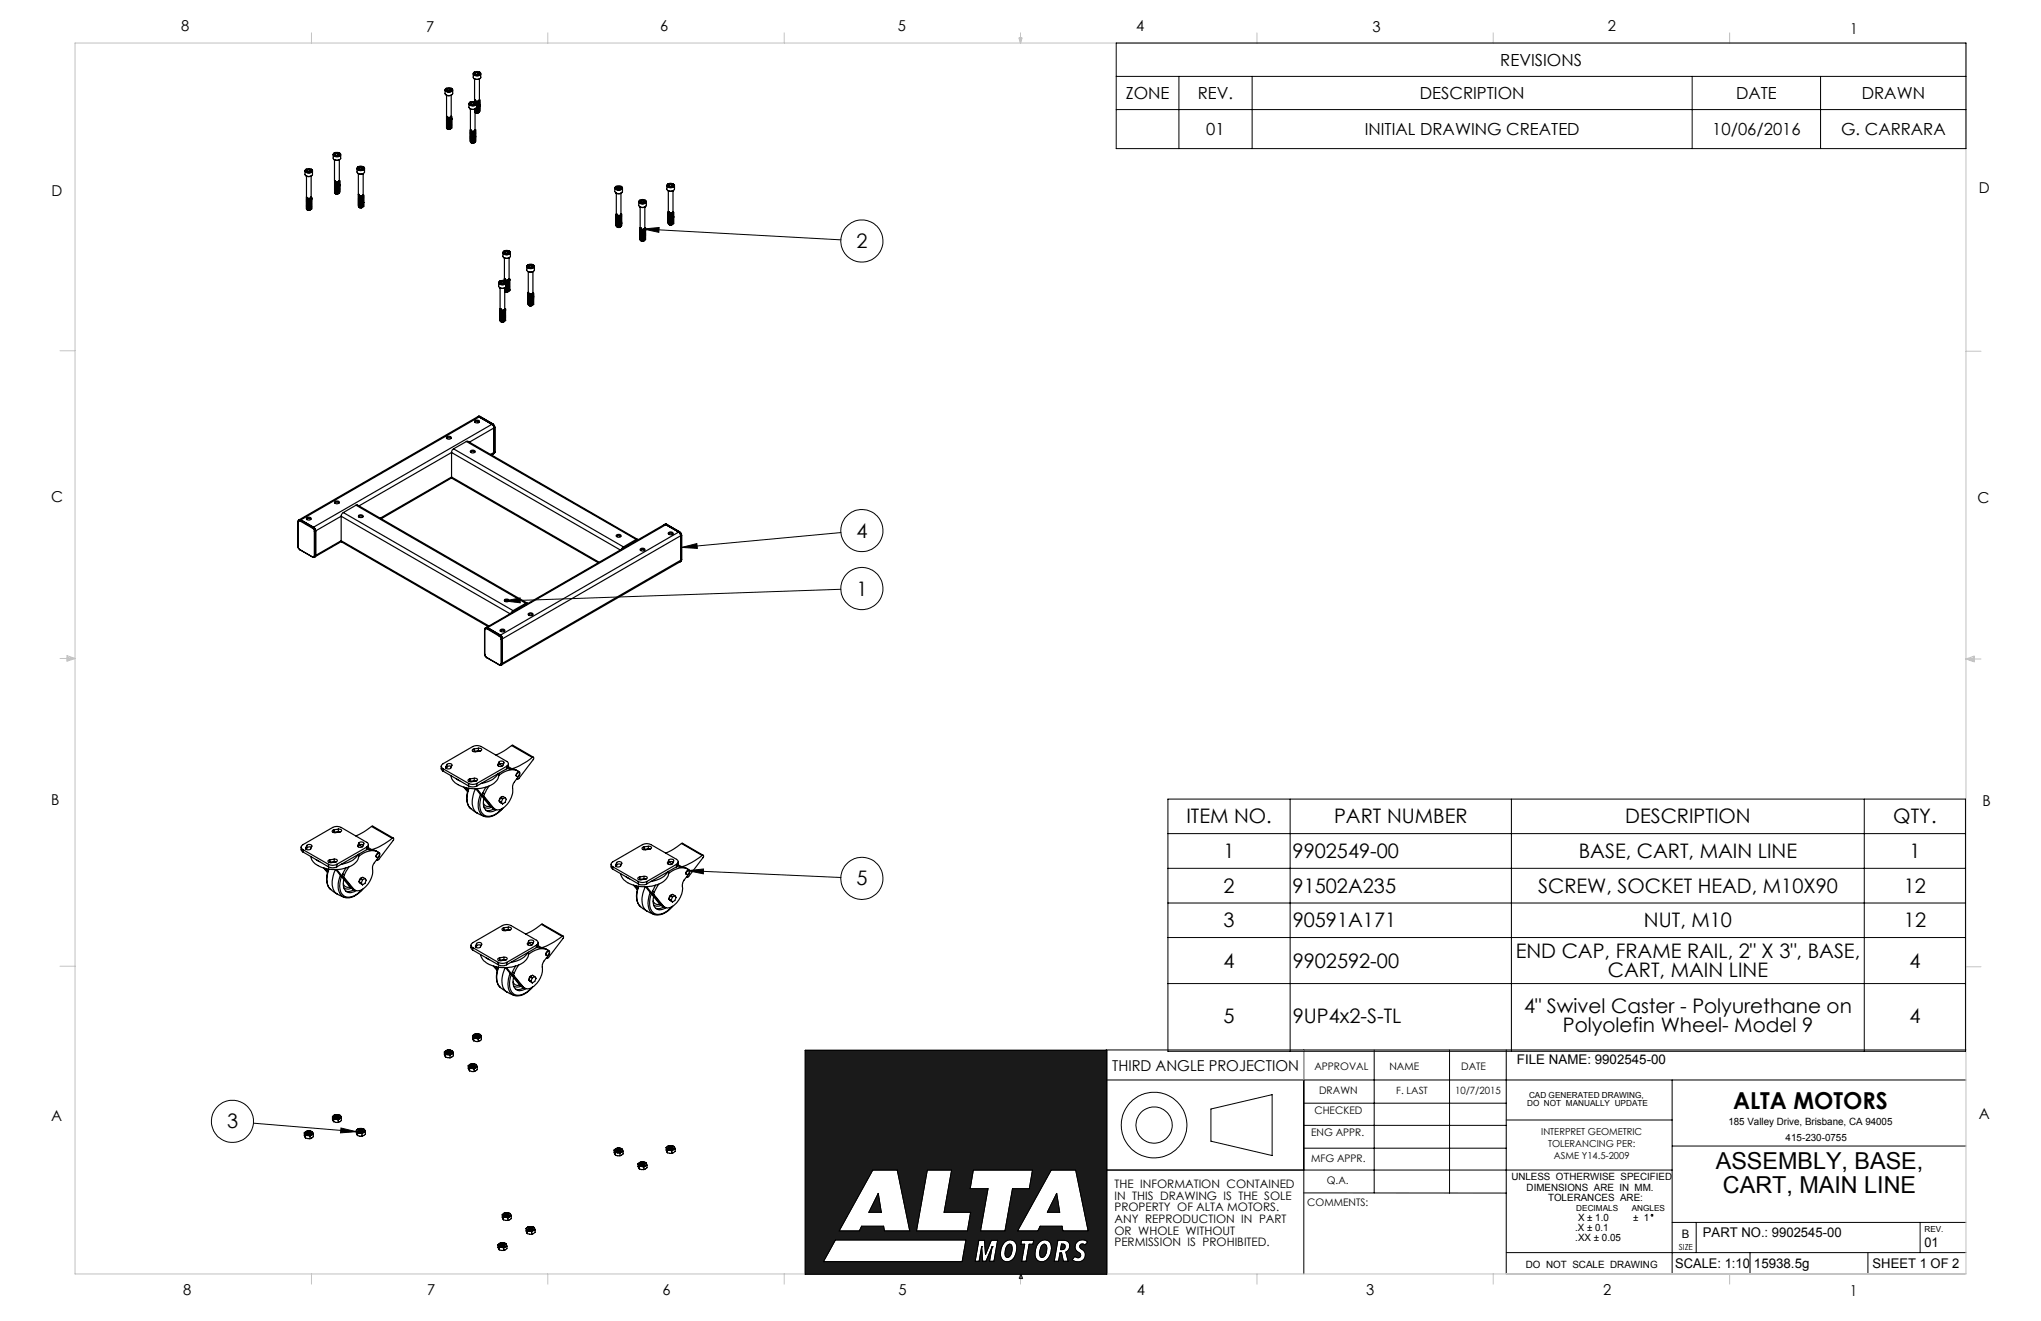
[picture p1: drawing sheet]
<svg xmlns="http://www.w3.org/2000/svg" width="432mm" height="279mm" viewBox="0 0 432 279" stroke-linecap="round" stroke-linejoin="round" font-family="sans-serif">
<defs><g id="words">
<g font-size="4.9">
<text x="366.6" y="234.7">ALTA MOTORS</text>
<text x="363" y="247.3">ASSEMBLY, BASE,</text>
<text x="364.5" y="252.2">CART, MAIN LINE</text>
</g>
<g font-size="4.2">
<text x="181.2" y="52.5">2</text>
<text x="181.2" y="113.7">4</text>
<text x="181.2" y="126">1</text>
<text x="251" y="174.2">ITEM NO.</text>
<text x="282.3" y="174.2">PART NUMBER</text>
<text x="343.8" y="174.2">DESCRIPTION</text>
<text x="400.5" y="174.2">QTY.</text>
<text x="258.9" y="181.5">1</text>
<text x="273.5" y="181.5">9902549-00</text>
<text x="334" y="181.5">BASE, CART, MAIN LINE</text>
<text x="404" y="181.5">1</text>
<text x="181.2" y="187.3">5</text>
<text x="258.9" y="188.8">2</text>
<text x="273.5" y="188.8">91502A235</text>
<text x="325.4" y="188.8">SCREW, SOCKET HEAD, M10X90</text>
<text x="402.8" y="188.8">12</text>
<text x="258.9" y="196.2">3</text>
<text x="273.5" y="196.2">90591A171</text>
<text x="347.8" y="196.2">NUT, M10</text>
<text x="402.8" y="196.2">12</text>
<text x="320.7" y="202.6">END CAP, FRAME RAIL, 2&quot; X 3&quot;, BASE,</text>
<text x="258.9" y="204.7">4</text>
<text x="273.5" y="204.7">9902592-00</text>
<text x="340.2" y="206.7">CART, MAIN LINE</text>
<text x="404" y="204.7">4</text>
<text x="322.4" y="214.3">4&quot; Swivel Caster - Polyurethane on</text>
<text x="258.9" y="216.3">5</text>
<text x="273.5" y="216.3">9UP4x2-S-TL</text>
<text x="330.6" y="218.4">Polyolefin Wheel- Model 9</text>
<text x="404" y="216.3">4</text>
<text x="48" y="238.7">3</text>
</g>
<g font-size="3.5">
<text x="317.4" y="13.9">REVISIONS</text>
<text x="238.2" y="21">ZONE</text>
<text x="253.4" y="21">REV.</text>
<text x="300.4" y="21">DESCRIPTION</text>
<text x="367.3" y="21">DATE</text>
<text x="393.9" y="21">DRAWN</text>
<text x="255.2" y="28.6">01</text>
<text x="288.7" y="28.6">INITIAL DRAWING CREATED</text>
<text x="362.2" y="28.6">10/06/2016</text>
<text x="389.5" y="28.6">G. CARRARA</text>
</g>
<g font-size="3.2">
<text x="38.3" y="6.7">8</text>
<text x="90.2" y="6.7">7</text>
<text x="139.7" y="6.5">6</text>
<text x="190" y="6.5">5</text>
<text x="240.4" y="6.5">4</text>
<text x="290.4" y="6.7">3</text>
<text x="340.2" y="6.6">2</text>
<text x="391.4" y="7.2">1</text>
<text x="10.9" y="41.6">D</text>
<text x="418.7" y="40.7">D</text>
<text x="10.8" y="106.3">C</text>
<text x="418.4" y="106.4">C</text>
<text x="10.8" y="170.2">B</text>
<text x="419.4" y="170.6">B</text>
<text x="235.3" y="226.5">THIRD ANGLE PROJECTION</text>
<text x="10.8" y="237.2">A</text>
<text x="418.6" y="236.8">A</text>
<text x="38.8" y="273.8">8</text>
<text x="90.4" y="273.8">7</text>
<text x="140.2" y="273.8">6</text>
<text x="190.1" y="273.9">5</text>
<text x="240.5" y="273.8">4</text>
<text x="289" y="273.9">3</text>
<text x="339.1" y="273.8">2</text>
<text x="391.4" y="274.1">1</text>
</g>
<g font-size="2.8">
<text x="320.9" y="225">FILE NAME: 9902545-00</text>
<text x="360.3" y="261.7">PART NO.: 9902545-00</text>
<text x="407.2" y="263.8">01</text>
<text x="354.4" y="268.2">SCALE: 1:10</text>
<text x="371.1" y="268.2">15938.5g</text>
<text x="396.2" y="268.2">SHEET 1 OF 2</text>
</g>
<g font-size="2.5">
<text x="235.8" y="251.3">THE INFORMATION CONTAINED</text>
<text x="235.8" y="253.8">IN THIS DRAWING IS THE SOLE</text>
<text x="235.8" y="256.2">PROPERTY OF ALTA MOTORS.</text>
<text x="235.8" y="258.7">ANY REPRODUCTION IN PART</text>
<text x="235.8" y="261.2">OR WHOLE WITHOUT</text>
<text x="235.8" y="263.6">PERMISSION IS PROHIBITED.</text>
<text x="355.8" y="261.8">B</text>
</g>
<g font-size="2.2">
<text x="278.1" y="226.4">APPROVAL</text>
<text x="294" y="226.3">NAME</text>
<text x="309.1" y="226.4">DATE</text>
<text x="279.1" y="231.4">DRAWN</text>
<text x="278.1" y="235.5">CHECKED</text>
<text x="277.4" y="245.8">MFG APPR.</text>
<text x="277.4" y="240.3">ENG APPR.</text>
<text x="280.7" y="250.5">Q.A.</text>
<text x="276.6" y="255.1">COMMENTS:</text>
</g>
<g font-size="2.1">
<text x="295.4" y="231.4">F. LAST</text>
<text x="307.8" y="231.3">10/7/2015</text>
<text x="365.7" y="237.8">185 Valley Drive, Brisbane, CA 94005</text>
<text x="377.8" y="241.2">415-230-0755</text>
<text x="319.7" y="249.6">UNLESS OTHERWISE SPECIFIED</text>
<text x="323" y="251.9">DIMENSIONS ARE IN MM.</text>
<text x="327.5" y="254">TOLERANCES ARE:</text>
<text x="333.3" y="260.4">.X ± 0.1</text>
<text x="333.3" y="262.5">.XX ± 0.05</text>
<text x="333.8" y="258.3">X ± 1.0</text>
<text x="345.5" y="258.3">± 1</text>
<text x="322.8" y="268.2">DO NOT SCALE DRAWING</text>
</g>
<g font-size="2">
<text x="326.1" y="240">INTERPRET GEOMETRIC</text>
<text x="327.5" y="242.5">TOLERANCING PER:</text>
<text x="328.8" y="245">ASME Y14.5-2009</text>
</g>
<g font-size="1.8">
<text x="323.5" y="232.2">CAD GENERATED DRAWING,</text>
<text x="323.1" y="234">DO NOT MANUALLY UPDATE</text>
<text x="333.5" y="256">DECIMALS</text>
<text x="345.2" y="256">ANGLES</text>
<text x="407.1" y="260.6">REV.</text>
<text x="355.2" y="264.3">SIZE</text>
</g>
</g></defs>
<g fill="none" stroke="#000" stroke-width=".21">
<path d="M170.4 222.1h63.7v47.4h-63.7zM234 228.4h181.9M256.2 234.6l12.9-3.1v12.9l-12.9-3zM275.8 238h42.9M275.8 233.3h42.9M275.8 222.1v47.3M290.7 222.1v30.2M306.7 222.1v30.2M318.7 222.1v47.4M318.7 236.9h35.1M353.8 228.4v41.1M415.9 222.1h-181.9v47.4"/>
<path d="M184.6 247.5h5.2l2.7 12.8h-5.4l-.2-.9h-4.6l-.5 .9h-4.3zM185.8 252.4l.6 4h-2.6zM196.2 247.5h5.1l-1.6 8.9h5.7l-.7 3.9h-10.8zM205.9 247.5h12.5l-.6 3.9h-3.6l-1.6 8.9h-5.2l1.6-8.9h-3.8zM222.4 247.5h5.2l2.6 12.8h-5.3l-.2-.9h-4.6l-.5 .9h-4.3zM223.6 252.4l.6 4h-2.6zM234 247.5h119.8M275.8 252.3h42.9M275.8 242.9h42.9M353.8 258.6h62.1M353.8 242.4h62.1M358.8 258.6v6.3"/>
<path d="M406.2 258.6v6.3M176.7 262.3h27.7l-.8 4.5h-29.4zM207.7 263.7h.1M207.7 263.7l-.5 3.1h-.9l.8-4.5h1.2l.2 3 1.2-3h1.4l-.8 4.5h-1l.6-3.1M207.7 263.7l.2 3.1h.7l1.3-3.1M209.9 263.7h.1M212.5 262.7a1.5 1.5 0 0 1 1.8-.3 1.5 1.5 0 0 1 .8 1.7 2.51 2.51 0 0 1-2.1 2.8 1.51 1.51 0 0 1-1.4-1.8 3.6 3.6 0 0 1 .9-2.4zM213.2 263.3l.4-.2a.84 .84 0 0 1 .5 1.2l-.2 1a.79 .79 0 0 1-1 .6 2.06 2.06 0 0 1 .3-2.6zM216.1 262.3h2.6l-.2 .9h-.8l-.6 3.6h-1l.7-3.6h-.8zM219.9 262.7a1.5 1.5 0 0 1 1.8-.3 1.5 1.5 0 0 1 .8 1.7 2.58 2.58 0 0 1-2.2 2.8 1.46 1.46 0 0 1-1.3-1.8 3.2 3.2 0 0 1 .9-2.4zM220.5 263.3l.4-.2a.84 .84 0 0 1 .5 1.2l-.2 1a.73 .73 0 0 1-1 .6 2.06 2.06 0 0 1 .3-2.6zM223.8 262.3a2.71 2.71 0 0 1 2.2 .3 1.46 1.46 0 0 1-.5 2.2l.5 2h-1l-.4-1.8h-.3l-.4 1.8h-.9z"/>
<path d="M224.6 263.1h.3a.64 .64 0 0 1 .4 .9 .64 .64 0 0 1-.9 .3zM228 262.5a1.68 1.68 0 0 1 2.1 .2l-.5 .6-.5-.2h-.4l-.2 .3a1.81 1.81 0 0 0 .9 1.3 1.56 1.56 0 0 1-.5 2 1.56 1.56 0 0 1-2.1-.3l.6-.7a.63 .63 0 0 0 .8 .3 .63 .63 0 0 0 .3-.9 1.48 1.48 0 0 1-1.1-1.1 1.48 1.48 0 0 1 .6-1.5zM318.7 264.9h97.2M370.2 264.9v4.6M395.2 264.9v4.6"/>
<circle cx="244.1" cy="238" r="3.8"/>
<circle cx="244.2" cy="238" r="6.9"/>
</g>
<path d="M234.1 222.1v47.4" fill="none" stroke="#191924" stroke-width=".25"/>
<g fill="none" stroke="#c0c0c0" stroke-width=".21">
<path d="M15.9 9.1h400v260.4h-400zM65.9 6.9v2.2M115.9 6.9v2.2M165.9 6.9v2.2M215.6 8h.6l-.3 1.1zM215.7 8l.2 1.1M215.9 6.9v2.2M216 8l-.1 1.1M265.9 6.9v2.2M315.9 6.9v2.2M365.9 6.9v2.2M12.7 74.2h3.2"/>
<path d="M415.9 74.3h3.2M12.7 139.3h3.2M14.2 139.1l1.7 .2M14.2 138.7l1.7 .6-1.7 .5zM15.9 139.3l-1.7 .3M415.9 139.4h3.2M415.9 139.4l1.8-.6v1.2zM415.9 139.4l1.8 .3M417.7 139.2l-1.8 .2M12.7 204.4h3.2M415.9 204.5h3.2M275.8 222.1v6.3"/>
<path d="M65.9 269.5v2.1M115.9 269.5v2.1M165.9 269.5v2.1M215.9 269.5v2.1M215.9 269.5l.3 .8h-.6zM265.9 269.5v2.1M315.9 269.5v2.1M365.9 269.5v2.1"/>
</g>
<path d="M216 269.5l.3 .9h-.6z" fill="none" stroke="#00f" stroke-width=".25"/>
<path d="M224.6 263.1l-.2 1.2h.5l.5-.4v-.5l-.3-.2zM185.8 252.4l-2 4h2.6zM213.3 263.3l-.4 .5-.3 1.2 .1 .7 .3 .3h.3l.4-.4 .4-1.3-.1-1-.3-.2zM223.6 252.4l-2 4h2.6zM219.9 262.7l.8-.4h.8l.6 .3 .3 .9v1l-.3 1.2-.6 .8-.8 .4-1.1-.2-.4-.4-.2-.5 .1-1.8zM212.4 262.8l.7-.5 .8-.1 .7 .3 .5 .7v1.2l-.4 1.4-.6 .8-.7 .3h-.7l-.4-.2-.5-.5-.1-.5 .1-1.6zM222.4 247.5h5.2l2.6 12.9h-5.3l-.2-1h-4.6l-.5 1h-4.3zM227.8 262.8a1.63 1.63 0 0 1 2.3-.1l-.5 .6-.4-.2-.7 .2-.1 .5 .4 .4a1.49 1.49 0 0 1 .6 2.1 1.49 1.49 0 0 1-2.2 .4l-.4-.3 .7-.6a.64 .64 0 0 0 1.1 0 .64 .64 0 0 0-.6-1 1.3 1.3 0 0 1-.2-2zM223.8 262.3h1.4l.6 .2a1.38 1.38 0 0 1-.3 2.3l.5 2h-1l-.4-1.8h-.3l-.4 1.8h-.9zM216.1 262.3h2.6l-.2 .9h-.8l-.6 3.6h-1l.7-3.6h-.8zM207.1 262.3h1.2l.2 3 1.2-3h1.4l-.8 4.5h-1l.6-3.1-1.3 3.1h-.7l-.2-3.1-.5 3.1h-.9zM196.2 247.5h5.1l-1.6 8.9h5.7l-.7 4h-10.8zM176.7 262.3h27.7l-.8 4.5h-29.4zM184.6 247.5h5.2l2.7 12.9h-5.4l-.2-1h-4.6l-.5 1h-4.3zM205.9 247.5h12.5l-.6 3.9h-3.6l-1.6 9h-5.2l1.6-9h-3.8zM170.4 222.1v47.4h63.7v-47.4zM220.6 263.3l-.5 .7-.1 .8v.8l.3 .4 .5-.1 .3-.4 .4-1.4-.3-.9-.3-.1z" fill-rule="evenodd" fill="#191924"/>
<g fill="none" stroke="#000" stroke-width=".21">
<path d="M236.1 9.1h179.8v22.3h-179.8zM236.1 16.2h179.8M249.4 16.2v15.2M264.9 16.2v15.2M358 16.2v15.2M385.2 16.2v15.2M236.1 23.2h179.8M136.1 48.4l41.8 2.3M136.1 48.4l3.4-.3-.1 1zM144.2 115.8l3.2-.8 .1 1zM177.9 112.6l-33.7 3.2M106.8 127.1l3.2-.6 .1 1z"/>
<path d="M177.9 124.6l-71.1 2.5M247.1 169h168.7v53.4h-168.7zM247.1 176.3h168.7M272.9 169v53.4M319.8 169v53.4M394.4 169v53.4M145.5 184.2l32.4 1.4M145.5 184.2l3.3-.4v1zM247.1 183.7h168.7M247.1 191h168.7M247.1 198.3h168.7M247.1 208h168.7"/>
<path d="M53.6 237.6l21.8 1.8M72.1 238.6l3.3 .8-3.4 .2zM170.4 222.1h63.7v47.4h-63.7zM184.6 247.5h5.2l2.7 12.9h-5.4l-.2-1h-4.6l-.5 1h-4.3zM185.8 252.4l.6 4h-2.6zM196.2 247.5h5.1l-1.6 8.9h5.7l-.7 4h-10.8zM205.9 247.5h12.5l-.6 3.9h-3.6l-1.6 9h-5.2l1.6-9h-3.8zM222.4 247.5h5.2l2.6 12.9h-5.3l-.2-1h-4.6l-.5 1h-4.3zM223.6 252.4l.6 4h-2.6zM176.7 262.3h27.7l-.8 4.5h-29.4zM207.7 263.7h.1M207.7 263.7l-.5 3.1h-.9l.8-4.5h1.2l.2 3 1.2-3h1.4l-.8 4.5h-1l.6-3.1"/>
<path d="M207.7 263.7l.2 3.1h.7l1.3-3.1M209.9 263.7h.1M212.5 262.7a1.5 1.5 0 0 1 1.8-.3 1.5 1.5 0 0 1 .8 1.7 2.51 2.51 0 0 1-2.1 2.8 1.51 1.51 0 0 1-1.4-1.8 3.6 3.6 0 0 1 .9-2.4zM213.2 263.3l.4-.2a.84 .84 0 0 1 .5 1.2l-.2 1a.79 .79 0 0 1-1 .6 2.06 2.06 0 0 1 .3-2.6zM216.1 262.3h2.6l-.2 .9h-.8l-.6 3.6h-1l.7-3.6h-.8zM219.9 262.7a1.5 1.5 0 0 1 1.8-.3 1.5 1.5 0 0 1 .8 1.7 2.58 2.58 0 0 1-2.2 2.8 1.46 1.46 0 0 1-1.3-1.8 3.2 3.2 0 0 1 .9-2.4zM220.5 263.3l.4-.2a.84 .84 0 0 1 .5 1.2l-.2 1a.73 .73 0 0 1-1 .6 2.06 2.06 0 0 1 .3-2.6zM223.8 262.3h1.3a1.3 1.3 0 0 1 1.2 1.1 1.3 1.3 0 0 1-.8 1.4l.5 2h-1l-.4-1.8h-.3l-.4 1.8h-.9zM224.6 263.1a.61 .61 0 0 1 .8 .5 .61 .61 0 0 1-.7 .7h-.3zM227.7 262.9a1.65 1.65 0 0 1 2.4-.2l-.5 .6a.62 .62 0 0 0-1.1 .1 .62 .62 0 0 0 .5 .9 1.48 1.48 0 0 1 .4 2 1.48 1.48 0 0 1-2 .5l-.6-.4 .6-.7a.65 .65 0 0 0 1.1 .1 .65 .65 0 0 0-.5-1 1.41 1.41 0 0 1-.3-1.9z"/>
<circle cx="182.3" cy="51" r="4.5"/>
<circle cx="182.3" cy="112.2" r="4.5"/>
<circle cx="182.3" cy="124.5" r="4.5"/>
<circle cx="182.3" cy="185.8" r="4.5"/>
<circle cx="49.2" cy="237.2" r="4.5"/>
<circle cx="349.5" cy="257" r=".19"/>
</g>
<path d="M136.1 48.4l3.4-.3-.1 1zM144.2 115.8l3.2-.8 .1 1zM106.8 127.1l3.2-.6 .1 1zM145.5 184.2l3.3-.4v1zM72.1 238.6l3.3 .8-3.4 .2z" fill="#000"/>
<g fill="none" stroke="#000" stroke-width=".25">
<path d="M94.2 19v.8a.94 .94 0 0 0 1.6 0v-.8M94.3 18.8a.83 .83 0 0 1 1.4 .3l-.1 .2a.78 .78 0 0 1-1.3-.5zM94.4 18.7a.41 .41 0 0 0-.2 .5 .41 .41 0 0 0 .5 .3 .75 .75 0 0 0 1-.6l-.2-.2M94.5 19.1l.4 .2M94.5 19.1l.2 .1M94.6 18.8l-.1 .3M94.6 18.8v.4M95.1 18.7l-.5 .1M95.1 18.7l.3 .2M95.1 19.2l-.2 .1M95.1 19.2h.1M95.1 18.7v.5"/>
<path d="M95.3 19.2l-.4 .1M95.3 19.2h.1M95.4 18.9l-.1 .3M95.5 18.7h.1M100.1 15.6v.7a.97 .97 0 0 0 1.6 .1v-.8M100.2 15.4l.1-.1a.82 .82 0 0 1 1.3 .4 .89 .89 0 0 1-1.4-.2zM100.3 16.7h.1M100.4 15.2a.41 .41 0 0 0-.3 .5 .41 .41 0 0 0 .5 .3 .76 .76 0 0 0 1.1-.5l-.2-.3M100.4 16.7l.2 .1 .9-.1M100.4 16.7v4.4M100.5 15.6l.3 .2M100.6 15.4l-.1 .2"/>
<path d="M100.6 15.4v.3l-.1-.1M101 15.3l-.4 .1M101 15.3l.4 .2M101 15.8h-.2M101 15.8h.1M101 15.3v.5M101.2 15.7l-.4 .1M101.2 15.7h.1M101.4 15.5l-.2 .2M101.4 16.7v4.4a.59 .59 0 0 1-1 .1 .51 .51 0 0 0 .5 .3 .51 .51 0 0 0 .5-.3 .54 .54 0 0 1-1 0 .49 .49 0 0 0 .5 .4 .49 .49 0 0 0 .5-.4M101.5 16.7h.1M64.5 36.1v.8a.97 .97 0 0 0 1.6 .1v-.9"/>
<path d="M64.7 35.9a.86 .86 0 0 1 1.4 .3l-.1 .1a.76 .76 0 0 1-.8 .3 .76 .76 0 0 1-.6-.7zM64.8 35.8a.41 .41 0 0 0-.3 .5 .41 .41 0 0 0 .6 .3 .65 .65 0 0 0 .6 0 .65 .65 0 0 0 .3-.7l-.1-.1M64.8 35.8h.1M64.8 37.2h.1M64.8 37.2l.4 .2 .7-.2M64.8 37.3v4.4M64.9 36.2l.3 .2 .5-.1M65 35.9l-.1 .3M65 35.9v.4l-.1-.1M65.4 35.8l-.4 .1M65.4 35.8l.4 .2M65.4 36.3l-.1 .1"/>
<path d="M65.4 36.3h.1M65.4 35.8v.5M65.7 36.3h.1M65.8 36l-.1 .3M65.8 37.3v4.3a.56 .56 0 0 1-1 .1M65.9 37.2h.1M70.5 32.7v.7a.97 .97 0 0 0 1.6 .1v-.8M70.6 32.5a.84 .84 0 0 1 1.4 .2 .87 .87 0 0 1-1.5-.1zM70.7 32.4a.45 .45 0 0 0-.1 .6 .45 .45 0 0 0 .6 .2 .53 .53 0 0 0 .6-.1 .53 .53 0 0 0 .1-.7h-.1M70.7 33.8l.5 .1 .6-.1M70.7 32.3v.1M70.8 39.9h.1"/>
<path d="M70.8 39.7h.1M70.8 39.4h.1M70.8 39.2h.1M70.8 38.9h.1M70.8 38.7h.1M70.8 38.5h.1M70.8 38.2h.1M70.8 33.8v4.4M70.8 38.3h.1M70.8 38.6h.1M70.8 38.8h.1M70.8 39.1h.1"/>
<path d="M70.8 39.3h.1M70.8 39.5v.1M70.8 39.8h.1M70.8 39.5a.54 .54 0 0 0 .5 .3 .54 .54 0 0 0 .5-.3 .56 .56 0 0 1-.5 .3 .56 .56 0 0 1-.5-.2M70.8 32.7l.4 .2M70.8 32.7l.2 .1M70.9 32.5l-.1 .2M70.9 32.5v.3M71.4 32.4l-.5 .1M71.4 32.4l.3 .2M71.4 32.9h-.2M71.4 32.9h.1"/>
<path d="M71.4 32.4v.5M71.6 32.8h.1M71.6 32.8l-.4 .1M71.7 32.6l-.1 .2M71.8 39.9a.54 .54 0 0 1-1 0M71.8 39.8a.54 .54 0 0 1-1 0M71.8 39.6a.54 .54 0 0 1-1 .1M71.8 39.4a.54 .54 0 0 1-1 0M71.8 39.3a.54 .54 0 0 1-1 0 .49 .49 0 0 0 .5 .4 .49 .49 0 0 0 .5-.4M71.8 39.1a.54 .54 0 0 1-1 .1M71.8 39a.54 .54 0 0 1-1 .1M71.8 38.9a.55 .55 0 0 1-1 0"/>
<path d="M71.8 38.8a.54 .54 0 0 1-1 0M71.8 38.5a.54 .54 0 0 1-1 .1 .49 .49 0 0 0 .5 .4 .49 .49 0 0 0 .5-.4M71.8 38.4a.55 .55 0 0 1-1 .1M71.8 38.3a.54 .54 0 0 1-1 0M71.8 39.9a.51 .51 0 0 1-.5 .4 .51 .51 0 0 1-.5-.3M71.8 39.8a.5 .5 0 0 1-.5 .4 .5 .5 0 0 1-.5-.3M71.8 39.7a.51 .51 0 0 1-.5 .3 .51 .51 0 0 1-.5-.2M71.8 39.5a.5 .5 0 0 1-.5 .4 .5 .5 0 0 1-.5-.3M71.8 39.2a.51 .51 0 0 1-.5 .4 .51 .51 0 0 1-.5-.3M71.8 39.1a.5 .5 0 0 1-.5 .3 .5 .5 0 0 1-.5-.3M71.8 38.9a.51 .51 0 0 1-.5 .4 .51 .51 0 0 1-.5-.3M71.8 38.8a.5 .5 0 0 1-.5 .4 .5 .5 0 0 1-.5-.3"/>
<path d="M71.8 38.7a.51 .51 0 0 1-.5 .4 .51 .51 0 0 1-.5-.3M71.8 38.5a.5 .5 0 0 1-.5 .3 .5 .5 0 0 1-.5-.3M71.8 38.3a.5 .5 0 0 1-.5 .4 .5 .5 0 0 1-.5-.3M71.8 38.2a.5 .5 0 0 1-.5 .4 .5 .5 0 0 1-.5-.3M71.8 38.3h.1M71.8 38.5h.1M71.8 38.8h.1M71.8 39h.1M71.8 39.1h.1M71.8 39.3h.1M71.8 39.4h.1M71.8 39.6h.1"/>
<path d="M71.8 39.9h.1M71.8 38.6a.57 .57 0 0 1-1 .1M71.8 33.8v4.4a.57 .57 0 0 1-1 0M71.8 38.4h.1M71.8 38.9h.1M71.8 39.7v.1M71.8 40h.1M71.8 32.3v.1M75.5 35.6v.8a.94 .94 0 0 0 1.6 0v-.8M75.7 35.3a.99 .99 0 0 1 1.4 .3 .84 .84 0 0 1-.8 .4 .84 .84 0 0 1-.7-.5zM75.8 35.3a.41 .41 0 0 0-.3 .5 .41 .41 0 0 0 .5 .3 .67 .67 0 0 0 .7 0 .67 .67 0 0 0 .3-.7l-.1-.1M75.8 35.3h.1"/>
<path d="M75.8 36.7h.1M75.8 36.7l.4 .1 .7-.1M75.8 36.7v4.4M75.9 35.7l.3 .1M76 35.4l-.1 .3M76 35.4v.4l-.1-.1M76.4 35.3l-.4 .1M76.4 35.3l.4 .2M76.4 35.8h-.2M76.4 35.8h.1M76.4 35.3v.5M76.7 35.8h-.5"/>
<path d="M76.7 35.8h.1M76.8 35.5l-.1 .3M76.8 36.7v4.5a.57 .57 0 0 1-1 .1M76.9 36.7h.1M94.4 20.1l.5 .1 .6-.1M94.5 27h.1M94.5 26.7h.1M94.5 26.5h.1M94.5 26.4h.1M94.5 26.2h.1M94.5 26.1h.1M94.5 25.9h.1"/>
<path d="M94.5 25.6h.1M94.5 25.4h.1M94.5 25.2h.1M94.5 24.9h.1M94.5 24.7h.1M94.5 26a.55 .55 0 0 0 .5 .3 .55 .55 0 0 0 .5-.4 .56 .56 0 0 1-.5 .4 .56 .56 0 0 1-.5-.3M94.5 20.1v4.5a.56 .56 0 0 0 1-.1M94.5 27.1l.2 .2M94.5 25h.1M94.5 25.3h.1M94.5 25.8h.1M94.5 26h.1"/>
<path d="M94.5 26.6h.1M94.5 26.8v.1M95.5 24.7h.1M95.5 25h.1M95.5 25.1h.1M95.5 25.2h.1M95.5 25.3h.1M95.5 25.6h.1M95.5 25.8h.1M95.5 26.1h.1M95.5 26.3h.1M95.5 26.6h.1"/>
<path d="M95.5 26.8h.1M95.5 27.1h.1M95.5 27.1l-.4 .3-.4-.1M95.5 27a.59 .59 0 0 1-1 0M95.5 26.8a.57 .57 0 0 1-1 .1M95.5 26.7a.57 .57 0 0 1-1 0M95.5 26.6a.57 .57 0 0 1-1 0M95.5 26.5a.55 .55 0 0 1-.5 .3 .55 .55 0 0 1-.5-.3M95.5 26.3a.57 .57 0 0 1-1 .1M95.5 26.2a.55 .55 0 0 1-.5 .3 .55 .55 0 0 1-.5-.3M95.5 26.1a.57 .57 0 0 1-1 0M95.5 25.8a.57 .57 0 0 1-1 .1"/>
<path d="M95.5 25.7a.57 .57 0 0 1-1 .1M95.5 25.6a.57 .57 0 0 1-1 0M95.5 25.4a.56 .56 0 0 1-.5 .4 .56 .56 0 0 1-.5-.3 .55 .55 0 0 0 .5 .3 .55 .55 0 0 0 .5-.3M95.5 25.3a.57 .57 0 0 1-1 .1M95.5 25.2a.57 .57 0 0 1-1 .1M95.5 25.1a.57 .57 0 0 1-1 .1M95.5 25a.57 .57 0 0 1-1 0M95.5 24.9a.59 .59 0 0 1-1 0M95.5 24.7a.56 .56 0 0 1-.5 .3 .56 .56 0 0 1-.5-.2 .55 .55 0 0 0 .5 .3 .55 .55 0 0 0 .5-.4M95.5 24.6a.59 .59 0 0 1-1 .1M95.5 27l-.3 .3h-.5M95.5 26.8a.52 .52 0 0 1-.5 .4 .52 .52 0 0 1-.5-.3"/>
<path d="M95.5 26.7a.54 .54 0 0 1-.5 .4 .54 .54 0 0 1-.5-.3M95.5 26.6a.52 .52 0 0 1-.5 .4 .52 .52 0 0 1-.5-.3M95.5 26.5a.52 .52 0 0 1-.5 .4 .52 .52 0 0 1-.5-.3M95.5 26.4a.53 .53 0 0 1-.5 .3 .53 .53 0 0 1-.5-.3M95.5 26.2a.52 .52 0 0 1-.5 .4 .52 .52 0 0 1-.5-.3M95.5 26.1a.53 .53 0 0 1-.5 .4 .53 .53 0 0 1-.5-.3M95.5 26a.52 .52 0 0 1-.5 .4 .52 .52 0 0 1-.5-.3M95.5 25.8a.52 .52 0 0 1-.5 .3 .52 .52 0 0 1-.5-.3M95.5 25.6a.54 .54 0 0 1-.5 .4 .54 .54 0 0 1-.5-.3M95.5 25.5a.52 .52 0 0 1-.5 .4 .52 .52 0 0 1-.5-.3M95.5 25.3a.52 .52 0 0 1-.5 .4 .52 .52 0 0 1-.5-.4M95.5 25.2a.54 .54 0 0 1-.5 .3 .54 .54 0 0 1-.5-.3"/>
<path d="M95.5 25a.52 .52 0 0 1-.5 .4 .52 .52 0 0 1-.5-.3M95.5 24.9a.54 .54 0 0 1-.5 .4 .54 .54 0 0 1-.5-.3M95.5 24.8a.52 .52 0 0 1-.5 .4 .52 .52 0 0 1-.5-.4M95.5 24.6a.53 .53 0 0 1-.5 .3 .53 .53 0 0 1-.5-.3M95.5 20.1v4.4M95.5 24.6h.1M95.5 24.8v.1M95.5 25.4v.1M95.5 25.7h.1M95.5 26.2h.1M95.5 26.4v.1M95.5 26.9v.1"/>
<path d="M95.5 20.1h.1M99.2 21.9v.8a.94 .94 0 0 0 1.6 0v-.8M99.3 21.8l.1-.1a.82 .82 0 0 1 1.4 .3 .89 .89 0 0 1-1.5-.1zM99.4 23l.3 .1 .9-.1M99.5 21.6a.45 .45 0 0 0-.2 .6 .45 .45 0 0 0 .6 .2 .55 .55 0 0 0 .7-.1 .55 .55 0 0 0 0-.6l-.1-.1M99.5 29.9h.1M99.5 29.8h.1M99.5 29.7h.1M99.5 29.4h.1M99.5 29.2h.1M99.5 28.9h.1M99.5 28.7h.1"/>
<path d="M99.5 28.4h.1M99.5 28.2h.1M99.5 27.9h.1M99.5 27.8h.1M99.5 27.7h.1M99.5 27.6h.1M99.5 29.2a.55 .55 0 0 0 .5 .3 .55 .55 0 0 0 .5-.3 .55 .55 0 0 1-.5 .4 .55 .55 0 0 1-.5-.3M99.5 27.6a.54 .54 0 0 0 .5 .4 .54 .54 0 0 0 .5-.4 .54 .54 0 0 1-.5 .4 .54 .54 0 0 1-.5-.3M99.5 27.4h.1M99.5 23v4.5M99.5 28.3h.1M99.5 28.5v.1"/>
<path d="M99.5 29v.1M99.5 29.3h.1M99.6 30l.2 .2M99.6 22l.4 .2 .4-.1M99.6 22l.1 .1M99.7 21.7l-.1 .3M99.7 21.7v.4M99.8 30.2h.5l.2-.2-.2 .2zM100.1 21.7h-.4M100.1 21.7l.4 .1M100.1 21.7v.4M100.1 22.1l-.2 .1"/>
<path d="M100.1 22.1l.1 .1M100.3 22.1h.1M100.4 21.3h.1M100.4 21.2h.1M100.4 21.1h.1M100.4 21.4v.1M100.4 21.4v.2M100.5 21.8l-.1 .3M100.5 27.5h.1M100.5 27.8h.1M100.5 28h.1M100.5 28.3h.1"/>
<path d="M100.5 28.5h.1M100.5 28.8h.1M100.5 28.9h.1M100.5 29.1h.1M100.5 29.4h.1M100.5 29.6h.1M100.5 29.8h.1M100.5 29.8a.56 .56 0 0 1-1 .1M100.5 29.7a.55 .55 0 0 1-.5 .4 .55 .55 0 0 1-.5-.3M100.5 29.6a.56 .56 0 0 1-1 .1M100.5 29.4a.55 .55 0 0 1-.5 .4 .55 .55 0 0 1-.5-.3 .55 .55 0 0 0 .5 .3 .55 .55 0 0 0 .5-.3M100.5 29.4a.56 .56 0 0 1-1 0"/>
<path d="M100.5 29.1a.56 .56 0 0 1-1 .1M100.5 29a.56 .56 0 0 1-1 .1M100.5 28.9a.56 .56 0 0 1-1 0M100.5 28.7a.55 .55 0 0 1-.5 .3 .55 .55 0 0 1-.5-.2 .55 .55 0 0 0 .5 .3 .55 .55 0 0 0 .5-.3M100.5 28.6a.58 .58 0 0 1-1 .1M100.5 28.5a.56 .56 0 0 1-1 .1M100.5 28.4a.56 .56 0 0 1-1 0M100.5 28.3a.56 .56 0 0 1-1 0M100.5 28.2a.58 .58 0 0 1-1 0M100.5 27.9a.53 .53 0 0 1-.5 .4 .53 .53 0 0 1-.5-.3 .55 .55 0 0 0 .5 .3 .55 .55 0 0 0 .5-.3M100.5 27.9a.55 .55 0 0 1-.5 .3 .55 .55 0 0 1-.5-.3M100.5 27.8a.56 .56 0 0 1-1 0"/>
<path d="M100.5 27.5a.56 .56 0 0 1-1 .1M100.5 23v4.4a.59 .59 0 0 1-1 .1M100.5 29.8a.52 .52 0 0 1-.5 .4 .52 .52 0 0 1-.5-.4M100.5 29.7a.54 .54 0 0 1-.5 .3 .54 .54 0 0 1-.5-.3M100.5 29.5a.52 .52 0 0 1-.5 .4 .52 .52 0 0 1-.5-.3M100.5 29.3a.52 .52 0 0 1-.5 .4 .52 .52 0 0 1-.5-.3M100.5 29a.52 .52 0 0 1-.5 .4 .52 .52 0 0 1-.5-.3M100.5 28.9a.54 .54 0 0 1-.5 .4 .54 .54 0 0 1-.5-.3M100.5 28.8a.52 .52 0 0 1-.5 .4 .52 .52 0 0 1-.5-.3M100.5 28.5a.52 .52 0 0 1-.5 .4 .52 .52 0 0 1-.5-.3M100.5 28.4a.54 .54 0 0 1-.5 .4 .54 .54 0 0 1-.5-.3M100.5 28.3a.52 .52 0 0 1-.5 .4 .52 .52 0 0 1-.5-.3"/>
<path d="M100.5 28.2a.54 .54 0 0 1-.5 .4 .54 .54 0 0 1-.5-.3M100.5 28a.52 .52 0 0 1-.5 .4 .52 .52 0 0 1-.5-.3M100.5 27.8a.53 .53 0 0 1-.5 .4 .53 .53 0 0 1-.5-.3M100.5 27.7a.52 .52 0 0 1-.5 .4 .52 .52 0 0 1-.5-.3M100.5 27.5a.53 .53 0 0 1-.5 .3 .53 .53 0 0 1-.5-.3M100.5 23.8l.1 .1M100.5 27.9h.1M100.5 28.1v.1M100.5 28.6h.1M100.5 29h.1M100.5 29.5h.1M100.5 29.7h.1"/>
<path d="M100.5 23.4l.5 .1 .4-.4-.1 .3-.3 .2-.5-.1M101.4 23.6l-.2 .3h-.6M101.4 23.4l-.1 .3-.3 .1-.5-.1 .7 .1 .2-.3M101.4 23.4l-.4 .3-.5-.1M101.4 23.2l-.2 .3h-.7M101.4 23l-.2 .3-.7-.1M101.4 22.9l-.4 .3-.5-.1M101.4 22.8l-.2 .2h-.6M101.4 22.6l-.2 .3h-.5h.5l.2-.3M101.4 22.5l-.2 .3h-.4M101.4 22.3l-.1 .3-.5 .1 .5-.1 .1-.2-.1 .3-.5 .1M101.4 22.2l-.1 .2-.5 .2 .5-.1 .1-.2"/>
<path d="M101.4 22.1l-.1 .2-.5 .2 .5-.2 .1-.1M101.4 22l-.1 .2-.5 .2M101.4 21.8l-.1 .3-.5 .1 .5-.1 .1-.2M101.4 21.8l-.1 .2-.5 .1 .5-.2 .1-.2-.2 .2-.4 .1 .5-.2 .1-.2-.6 .3M101.4 21.4l-.2 .3h-.5M101.4 21.3a.52 .52 0 0 1-.5 .3 .52 .52 0 0 1-.5-.3M101.4 23.3l-.2 .3h-.7M101.4 23.1l-.2 .3h-.7M101.4 22.9l-.1 .3-.3 .1-.5-.1M101.4 22.8l-.2 .3h-.7M101.4 22.7l-.1 .2-.3 .2-.4-.1M101.4 21.9l-.2 .4h-.4"/>
<path d="M101.4 21.5l-.2 .3h-.4M101.4 21.3l-.1 .3-.6 .1M101.4 21.2h.1M101.4 21.4h.1M101.4 21.7h.1M101.4 21.9h.1M101.4 22.2h.1M101.4 22.3h.1M101.4 22.4h.1M101.4 22.5h.1M101.4 22.8h.1M101.4 23h.1"/>
<path d="M101.4 23.2h.1M101.4 23.5h.1M101.4 21.3h.1M101.4 21.5v.1M101.4 21.8h.1M101.4 22h.1M101.4 22.6h.1M101.4 22.9h.1M101.4 23.1h.1M101.4 23.4h.1M101.4 23.6h.1M130.1 39.8v.7a.94 .94 0 0 0 1.6 0v-.7"/>
<path d="M130.2 39.6v-.1a.82 .82 0 0 1 1.4 .3v.1a.76 .76 0 0 1-.8 .3 .76 .76 0 0 1-.6-.6zM130.4 39.4a.46 .46 0 0 0-.2 .6 .46 .46 0 0 0 .6 .2 .54 .54 0 0 0 .6-.1 .54 .54 0 0 0 .1-.6l-.1-.1M130.5 39.8l.3 .2M130.5 39.8l.1 .1M130.5 39.5v.3M130.5 39.5v.4M131 39.5h-.5M131 39.5l.3 .2M131 40h-.2M131 40h.1M131 39.5v.5M131.2 39.9l-.4 .1"/>
<path d="M131.2 39.9h.1M131.3 39.7l-.1 .2M141.1 39.3v.7a.94 .94 0 0 0 1.6 0v-.7M141.3 39a.86 .86 0 0 1 1.3 .3l-.1 .2a.78 .78 0 0 1-1.3-.4zM141.4 38.9a.41 .41 0 0 0-.3 .5 .41 .41 0 0 0 .5 .3 .75 .75 0 0 0 1.1-.5l-.2-.3M141.4 39.3l.4 .2M141.4 39.3l.2 .1M141.5 39l-.1 .3M141.5 39v.4M142 38.9l-.5 .1M142 38.9l.3 .2M142 39.4l-.2 .1"/>
<path d="M142 39.4v.1M142 38.9v.5M142.2 39.4l-.4 .1M142.2 39.4h.1M142.3 39.1l-.1 .3M142.4 38.9h.1M64.8 44.1h.1M64.8 43.9h.1M64.8 43.6h.1M64.8 43.4h.1M64.8 43.3h.1M64.8 43.1h.1"/>
<path d="M64.8 43h.1M64.8 42.8h.1M64.8 42.5h.1M64.8 42.3h.1M64.8 42h.1M64.8 41.8h.1M64.8 43.3a.54 .54 0 0 0 .5 .3 .54 .54 0 0 0 .5-.3 .54 .54 0 0 1-.4 .3 .54 .54 0 0 1-.6-.2M64.8 42.6a.55 .55 0 0 0 .5 .3 .55 .55 0 0 0 .5-.4 .56 .56 0 0 1-.4 .4 .56 .56 0 0 1-.6-.2M64.8 41.7a.54 .54 0 0 0 .5 .3 .54 .54 0 0 0 .5-.3 .57 .57 0 0 1-1 .1M64.8 44.2l.3 .3M64.8 41.9h.1M64.8 42.4h.1"/>
<path d="M64.8 42.6v.1M64.8 43.5h.1M64.8 44h.1M65.8 41.8h.1M65.8 41.9h.1M65.8 42.1h.1M65.8 42.2h.1M65.8 42.4h.1M65.8 42.7h.1M65.8 42.9h.1M65.8 43.2h.1M65.8 43.4h.1"/>
<path d="M65.8 43.7h.1M65.8 43.9h.1M65.8 44.2h.1M65.8 44.2l-.4 .3h-.3M65.8 44a.57 .57 0 0 1-1 .1M65.8 43.9a.57 .57 0 0 1-1 .1M65.8 43.8a.59 .59 0 0 1-1 .1M65.8 43.6a.56 .56 0 0 1-.4 .4 .56 .56 0 0 1-.6-.3 .55 .55 0 0 0 .5 .3 .55 .55 0 0 0 .5-.3M65.8 43.6a.59 .59 0 0 1-1 0M65.8 43.4a.57 .57 0 0 1-1 .1M65.8 43.2a.57 .57 0 0 1-1 .1M65.8 43.1a.55 .55 0 0 1-.5 .3 .55 .55 0 0 1-.5-.3"/>
<path d="M65.8 42.9a.57 .57 0 0 1-1 .1M65.8 42.8a.56 .56 0 0 1-.4 .3 .56 .56 0 0 1-.6-.2 .55 .55 0 0 0 .5 .3 .55 .55 0 0 0 .5-.4M65.8 42.7a.57 .57 0 0 1-1 .1M65.8 42.4a.57 .57 0 0 1-1 .1M65.8 42.3a.57 .57 0 0 1-1 .1M65.8 42.2a.57 .57 0 0 1-1 .1M65.8 42a.56 .56 0 0 1-.4 .4 .56 .56 0 0 1-.6-.3 .55 .55 0 0 0 .5 .3 .55 .55 0 0 0 .5-.3M65.8 41.9a.57 .57 0 0 1-1 .1M65.8 41.8a.57 .57 0 0 1-1 .1M65.8 44.1l-.2 .3-.5 .1M65.8 44a.52 .52 0 0 1-.4 .3 .52 .52 0 0 1-.6-.3M65.8 43.9a.54 .54 0 0 1-.4 .3 .54 .54 0 0 1-.6-.3"/>
<path d="M65.8 43.7a.52 .52 0 0 1-.4 .4 .52 .52 0 0 1-.6-.3M65.8 43.5a.52 .52 0 0 1-.4 .4 .52 .52 0 0 1-.6-.4M65.8 43.4a.52 .52 0 0 1-.4 .3 .52 .52 0 0 1-.6-.3M65.8 43.1a.52 .52 0 0 1-.4 .4 .52 .52 0 0 1-.6-.3M65.8 43a.53 .53 0 0 1-.5 .4 .53 .53 0 0 1-.5-.4M65.8 42.9a.52 .52 0 0 1-.4 .4 .52 .52 0 0 1-.6-.4M65.8 42.6a.52 .52 0 0 1-.4 .4 .52 .52 0 0 1-.6-.3M65.8 42.4a.52 .52 0 0 1-.4 .4 .52 .52 0 0 1-.6-.4M65.8 42.3a.54 .54 0 0 1-.4 .3 .54 .54 0 0 1-.6-.3M65.8 42.1a.52 .52 0 0 1-.4 .4 .52 .52 0 0 1-.6-.3M65.8 41.9a.52 .52 0 0 1-.4 .4 .52 .52 0 0 1-.6-.4M65.8 41.8a.54 .54 0 0 1-.4 .3 .54 .54 0 0 1-.6-.3"/>
<path d="M65.8 42.3h.1M65.8 42.8h.1M65.8 43v.1M65.8 43.5v.1M65.8 43.8h.1M70.8 40.5h.1M70.8 40.4h.1M70.8 40.3h.1M70.8 40.2h.1M70.8 40v.1M70.8 40.6v.1M70.8 40.3a.54 .54 0 0 0 .5 .3 .54 .54 0 0 0 .5-.4 .54 .54 0 0 1-.5 .4 .54 .54 0 0 1-.5-.3"/>
<path d="M70.8 40.7l.2 .3M71.8 40.7l-.3 .3h-.5M71.8 40.6a.54 .54 0 0 1-1 .1M71.8 40.5a.52 .52 0 0 1-.5 .3 .52 .52 0 0 1-.5-.3M71.8 40.4a.54 .54 0 0 1-1 0M71.8 40.1a.54 .54 0 0 1-1 .1M71.8 40a.54 .54 0 0 1-1 .1 .49 .49 0 0 0 .5 .3 .49 .49 0 0 0 .5-.4M71.8 40.6l-.3 .4h-.5M71.8 40.5a.5 .5 0 0 1-.5 .4 .5 .5 0 0 1-.5-.3M71.8 40.4a.5 .5 0 0 1-.5 .4 .5 .5 0 0 1-.5-.3M71.8 40.3a.5 .5 0 0 1-.5 .4 .5 .5 0 0 1-.5-.3M71.8 40.1h.1"/>
<path d="M71.8 40.4h.1M71.8 40.6h.1M71.8 40.5h.1M71.8 40.7h.1M75.8 43.5h.1M75.8 43.2h.1M75.8 43h.1M75.8 42.7h.1M75.8 42.5h.1M75.8 42.2h.1M75.8 42h.1M75.8 41.9h.1"/>
<path d="M75.8 41.7h.1M75.8 41.6h.1M75.8 41.4h.1M75.8 41.1h.1M75.8 41.2v.1M75.8 41.5h.1M75.8 42.1h.1M75.8 42.3v.1M75.8 42.6h.1M75.8 42.8v.1M75.8 43.1h.1M75.8 43.3v.1"/>
<path d="M75.8 43.6h.1M75.8 43.5a.55 .55 0 0 0 .6 .3 .55 .55 0 0 0 .4-.3 .56 .56 0 0 1-.4 .4 .56 .56 0 0 1-.6-.3M75.8 41.1a.57 .57 0 0 0 1 0 .54 .54 0 0 1-.4 .4 .54 .54 0 0 1-.6-.3M75.8 43.7l.3 .2M76.8 41.3h.1M76.8 41.6h.1M76.8 41.8h.1M76.8 42.1h.1M76.8 42.3h.1M76.8 42.5h.1M76.8 42.8h.1M76.8 42.9h.1"/>
<path d="M76.8 43.1h.1M76.8 43.4h.1M76.8 43.6h.1M76.8 43.6l-.2 .3h-.5M76.8 43.4a.57 .57 0 0 1-1 .1M76.8 43.3a.57 .57 0 0 1-1 .1 .51 .51 0 0 0 .6 .3 .51 .51 0 0 0 .4-.4M76.8 43.1a.57 .57 0 0 1-1 .1M76.8 43a.57 .57 0 0 1-1 .1M76.8 42.9a.57 .57 0 0 1-1 .1M76.8 42.8a.57 .57 0 0 1-1 .1M76.8 42.7a.57 .57 0 0 1-1 0M76.8 42.5a.57 .57 0 0 1-1 .1 .51 .51 0 0 0 .6 .4 .51 .51 0 0 0 .4-.4"/>
<path d="M76.8 42.4a.59 .59 0 0 1-1 .1M76.8 42.3a.57 .57 0 0 1-1 .1M76.8 42.2a.59 .59 0 0 1-1 0M76.8 42.1a.57 .57 0 0 1-1 0M76.8 41.8a.59 .59 0 0 1-1 .1 .54 .54 0 0 0 .5 .3 .54 .54 0 0 0 .5-.3 .54 .54 0 0 1-.4 .4 .54 .54 0 0 1-.6-.3M76.8 41.7a.55 .55 0 0 1-.4 .3 .55 .55 0 0 1-.6-.3M76.8 41.6a.57 .57 0 0 1-1 0M76.8 41.5a.57 .57 0 0 1-1 0M76.8 41.3a.57 .57 0 0 1-1 .1M76.8 43.2a.54 .54 0 0 1-.4 .4 .54 .54 0 0 1-.6-.3M76.8 43.1a.52 .52 0 0 1-.4 .4 .52 .52 0 0 1-.6-.4M76.8 43a.54 .54 0 0 1-.4 .3 .54 .54 0 0 1-.6-.3"/>
<path d="M76.8 42.8a.52 .52 0 0 1-.4 .4 .52 .52 0 0 1-.6-.3M76.8 42.7a.54 .54 0 0 1-.4 .4 .54 .54 0 0 1-.6-.3M76.8 42.5a.54 .54 0 0 1-.4 .3 .54 .54 0 0 1-.6-.3M76.8 42.3a.52 .52 0 0 1-.4 .4 .52 .52 0 0 1-.6-.3M76.8 42.2a.54 .54 0 0 1-.4 .4 .54 .54 0 0 1-.6-.3M76.8 42.1a.52 .52 0 0 1-.4 .4 .52 .52 0 0 1-.6-.3M76.8 42a.52 .52 0 0 1-.4 .4 .52 .52 0 0 1-.6-.3M76.8 41.7a.52 .52 0 0 1-.4 .4 .52 .52 0 0 1-.6-.3M76.8 41.6a.54 .54 0 0 1-.4 .4 .54 .54 0 0 1-.6-.3M76.8 41.5a.52 .52 0 0 1-.4 .4 .52 .52 0 0 1-.6-.3M76.8 41.4a.54 .54 0 0 1-.4 .3 .54 .54 0 0 1-.6-.2M76.8 41.2a.52 .52 0 0 1-.4 .4 .52 .52 0 0 1-.6-.3"/>
<path d="M76.8 41.4v.1M76.8 41.7h.1M76.8 42.2h.1M76.8 42.4h.1M76.8 43h.1M76.8 43.3h.1M105.5 59.8v.7a.94 .94 0 0 0 1.6 .1M105.7 59.5l.1-.1a.82 .82 0 0 1 1.2 .4 .86 .86 0 0 1-1.4-.1zM105.8 59.4a.41 .41 0 0 0-.3 .5 .41 .41 0 0 0 .5 .3 .67 .67 0 0 0 .7 0 .67 .67 0 0 0 .3-.6l-.2-.2M105.9 59.8l.3 .2M106 59.6l-.1 .2M106 59.6v.3l-.1-.1"/>
<path d="M106.4 59.5l-.4 .1M106.4 59.5l.4 .2M106.4 53.4v.8a.94 .94 0 0 0 1.6 .1v-.9M106.4 59.5v.5M106.4 60h-.2M106.4 60h.1M106.5 53.2l.1-.1a.84 .84 0 0 1 1.3 .4 .88 .88 0 0 1-1.5-.2zM106.6 59.9h.1M106.6 59.9l-.4 .1M106.6 54.5l.5 .1 .7-.1M106.7 53.1a.4 .4 0 0 0-.3 .5 .4 .4 0 0 0 .5 .3h.2a.71 .71 0 0 0 .9-.6l-.3-.2M106.7 59.2h.1"/>
<path d="M106.7 58.9h.1M106.7 58.9a.57 .57 0 0 0 1 0M106.7 59.3l.1 .1M106.7 54.5v4.4M106.7 59.1h.1M106.8 59.7l-.2 .2M106.8 53.5l.3 .2M106.8 53.5l.1 .1M106.9 53.2l-.1 .3M106.9 53.2v.4M107.1 59.8v.7M107.3 53.1l-.4 .1"/>
<path d="M107.3 53.1l.3 .2M107.3 53.1v.5M107.3 53.6l-.2 .1M107.3 53.6l.1 .1M107.5 53.6l-.4 .1M107.5 53.6h.1M107.6 53.3l-.1 .3M107.7 59h.1M107.7 59.1h.1M107.7 59.3h.1M107.7 59.4h.1M107.7 59.6h.1"/>
<path d="M107.7 59.9h.1M107.7 59.8l-.1 .2-.5 .2 .4-.1 .2-.2M107.7 59.5l-.1 .3-.5 .1h.4l.2-.3M107.7 59.5l-.1 .2-.5 .1M107.7 59.3l-.1 .2-.5 .2h.4l.2-.3M107.7 59.3l-.2 .2h-.5M107.7 59.1a.57 .57 0 0 1-1 .1M107.7 59a.57 .57 0 0 1-1 .1M107.7 59.9l-.2 .4h-.4M107.7 59.4l-.2 .4h-.4M107.7 59.2l-.2 .3h-.5M107.7 59.1a.52 .52 0 0 1-.5 .3 .52 .52 0 0 1-.5-.3"/>
<path d="M107.7 59a.55 .55 0 0 1-.5 .3 .55 .55 0 0 1-.5-.3M107.7 54.5v4.4M107.7 59.5h.1M107.7 60h.1M111.4 56.3v.8a.94 .94 0 0 0 1.7 0v-.8M111.7 56a.8 .8 0 0 1 1.3 .4l-.1 .2a.78 .78 0 0 1-1.4-.4zM111.7 56a.41 .41 0 0 0-.2 .5 .41 .41 0 0 0 .5 .3 .75 .75 0 0 0 1-.5l-.2-.3M111.7 56h.1M111.7 57.4h.1M111.7 57.4l.4 .2 .7-.2M111.8 57.5v4.4a.56 .56 0 0 0 .9-.1v-4.3M111.8 56.4l.3 .2 .5-.1"/>
<path d="M111.8 56.4l.1 .1M111.9 56.1l-.1 .3M111.9 56.1v.4M112.4 56.1h-.5M112.4 56.1l.3 .1M112.4 56.6h-.2M112.4 56.6h.1M112.4 56.1v.5M112.6 56.5h.1M112.7 56.2l-.1 .3M130.3 40.8l.1 .1M130.4 40.9l.5 .1 .5-.1"/>
<path d="M130.4 47.7h.1M130.4 47.5h.1M130.4 47.2h.1M130.4 47h.1M130.4 46.7h.1M130.4 46.5h.1M130.4 46.2h.1M130.4 46.1h.1M130.4 45.9h.1M130.4 45.6h.1M130.4 45.4h.1M130.4 47.6a.55 .55 0 0 0 .5 .2 .55 .55 0 0 0 .5-.3 .55 .55 0 0 1-.5 .4 .55 .55 0 0 1-.5-.3"/>
<path d="M130.4 46a.55 .55 0 0 0 .5 .3 .55 .55 0 0 0 .5-.4 .55 .55 0 0 1-.5 .4 .55 .55 0 0 1-.5-.3M130.4 45.3h.1M130.4 40.9v4.4M130.4 45.8h.1M130.4 46h.1M130.4 46.6h.1M130.4 46.8v.1M130.4 47.3v.1M130.4 47.6h.1M130.4 47.8l.2 .3M131.4 45.3h.1M131.4 45.6h.1"/>
<path d="M131.4 45.8h.1M131.4 46.1h.1M131.4 46.3h.1M131.4 46.6h.1M131.4 46.8h.1M131.4 47.1h.1M131.4 47.2h.1M131.4 47.3h.1M131.4 47.4h.1M131.4 47.7h.1M131.4 47.8l-.4 .3h-.4M131.4 47.7a.56 .56 0 0 1-1 0"/>
<path d="M131.4 47.4a.56 .56 0 0 1-1 .1M131.4 47.3a.56 .56 0 0 1-1 .1M131.4 47.2a.56 .56 0 0 1-1 0M131.4 47a.55 .55 0 0 1-.5 .4 .55 .55 0 0 1-.5-.3 .55 .55 0 0 0 .5 .3 .55 .55 0 0 0 .5-.3M131.4 47a.58 .58 0 0 1-1 0M131.4 46.8a.56 .56 0 0 1-1 .1M131.4 46.7a.56 .56 0 0 1-1 0M131.4 46.6a.56 .56 0 0 1-1 0M131.4 46.5a.58 .58 0 0 1-1 0M131.4 46.2a.53 .53 0 0 1-.5 .4 .53 .53 0 0 1-.5-.2 .55 .55 0 0 0 .5 .2 .55 .55 0 0 0 .5-.3M131.4 46.2a.55 .55 0 0 1-.5 .3 .55 .55 0 0 1-.5-.3M131.4 46.1a.56 .56 0 0 1-1 0"/>
<path d="M131.4 45.8a.56 .56 0 0 1-1 .1M131.4 45.7a.56 .56 0 0 1-1 .1M131.4 45.6a.56 .56 0 0 1-1 0M131.4 45.4a.55 .55 0 0 1-.5 .4 .55 .55 0 0 1-.5-.3 .55 .55 0 0 0 .5 .3 .55 .55 0 0 0 .5-.3M131.4 45.3a.56 .56 0 0 1-1 .1M131.4 45.3a.59 .59 0 0 1-1 0M131.4 47.7l-.2 .3-.6 .1M131.4 47.6a.52 .52 0 0 1-.5 .4 .52 .52 0 0 1-.5-.3M131.4 47.3a.52 .52 0 0 1-.5 .4 .52 .52 0 0 1-.5-.3M131.4 47.2a.54 .54 0 0 1-.5 .4 .54 .54 0 0 1-.5-.3M131.4 47.1a.52 .52 0 0 1-.5 .4 .52 .52 0 0 1-.5-.3M131.4 46.8a.52 .52 0 0 1-.5 .4 .52 .52 0 0 1-.5-.3"/>
<path d="M131.4 46.7a.54 .54 0 0 1-.5 .4 .54 .54 0 0 1-.5-.3M131.4 46.6a.52 .52 0 0 1-.5 .4 .52 .52 0 0 1-.5-.3M131.4 46.5a.52 .52 0 0 1-.5 .4 .52 .52 0 0 1-.5-.3M131.4 46.4a.53 .53 0 0 1-.5 .4 .53 .53 0 0 1-.5-.4M131.4 46.1a.53 .53 0 0 1-.5 .4 .53 .53 0 0 1-.5-.3M131.4 46a.52 .52 0 0 1-.5 .4 .52 .52 0 0 1-.5-.3M131.4 45.8a.52 .52 0 0 1-.5 .4 .52 .52 0 0 1-.5-.4M131.4 45.6a.54 .54 0 0 1-.5 .4 .54 .54 0 0 1-.5-.3M131.4 45.5a.52 .52 0 0 1-.5 .4 .52 .52 0 0 1-.5-.3M131.4 45.3a.53 .53 0 0 1-.5 .4 .53 .53 0 0 1-.5-.4M131.4 40.9v4.4M131.4 45.4v.1"/>
<path d="M131.4 45.7h.1M131.4 46.2h.1M131.4 46.4v.1M131.4 46.9v.1M131.4 40.8v.1M135.1 42.7v.7a.91 .91 0 0 0 1.6 0v-.7M135.3 42.4l.1-.1a.82 .82 0 0 1 1.3 .4 .87 .87 0 0 1-1.5-.1zM135.4 43.7l.4 .2 .7-.2M135.4 42.3a.41 .41 0 0 0-.2 .5 .41 .41 0 0 0 .4 .3 .67 .67 0 0 0 .8 0 .67 .67 0 0 0 .3-.6l-.2-.2M135.4 50.5h.1M135.4 50.3h.1M135.4 50h.1"/>
<path d="M135.4 49.9h.1M135.4 49.8h.1M135.4 49.7h.1M135.4 49.4h.1M135.4 49.2h.1M135.4 48.9h.1M135.4 48.7h.1M135.4 48.4h.1M135.4 48.2h.1M135.4 50a.54 .54 0 0 0 .5 .3 .54 .54 0 0 0 .5-.3 .54 .54 0 0 1-.5 .3 .54 .54 0 0 1-.5-.3M135.4 49.2a.55 .55 0 0 0 .5 .3 .55 .55 0 0 0 .5-.3 .55 .55 0 0 1-.4 .4 .55 .55 0 0 1-.6-.3M135.4 43.8v4.4"/>
<path d="M135.4 48.3h.1M135.4 48.5v.1M135.4 49v.1M135.4 49.3h.1M135.4 50.1v.1M135.5 50.7l.2 .3M135.5 42.7l.4 .2M135.5 42.7l.1 .1M135.6 42.5l-.1 .2M135.6 42.5v.3M136 42.4l-.4 .1M136 42.4l.4 .1"/>
<path d="M136 42.9h-.1M136 42.9h.1M136 42.4v.5M136.2 42.8h.1M136.3 42.8l-.4 .1M136.4 42.5l-.1 .3M136.4 48.3h.1M136.4 48.5h.1M136.4 48.6h.1M136.4 48.8h.1M136.4 48.9h.1M136.4 49.1h.1"/>
<path d="M136.4 49.4h.1M136.4 49.6h.1M136.4 49.8h.1M136.4 50.1h.1M136.4 50.3h.1M136.4 50.6h.1M136.4 50.7l-.2 .3h-.5M136.4 50.6a.55 .55 0 0 1-.5 .3 .55 .55 0 0 1-.5-.3M136.4 50.5a.58 .58 0 0 1-1 0M136.4 50.3a.55 .55 0 0 1-.4 .3 .55 .55 0 0 1-.6-.2 .55 .55 0 0 0 .5 .3 .55 .55 0 0 0 .5-.4M136.4 50.2a.58 .58 0 0 1-1 .1M136.4 50.1a.56 .56 0 0 1-1 .1"/>
<path d="M136.4 49.8a.56 .56 0 0 1-1 .1M136.4 49.7a.55 .55 0 0 1-.5 .4 .55 .55 0 0 1-.5-.3M136.4 49.6a.56 .56 0 0 1-1 .1M136.4 49.4a.55 .55 0 0 1-.4 .4 .55 .55 0 0 1-.6-.3 .55 .55 0 0 0 .5 .3 .55 .55 0 0 0 .5-.3M136.4 49.4a.56 .56 0 0 1-1 0M136.4 49.1a.56 .56 0 0 1-1 .1M136.4 49a.56 .56 0 0 1-1 .1M136.4 48.9a.56 .56 0 0 1-1 0M136.4 48.7a.55 .55 0 0 1-.4 .3 .55 .55 0 0 1-.6-.2 .55 .55 0 0 0 .5 .3 .55 .55 0 0 0 .5-.3M136.4 48.6a.56 .56 0 0 1-1 .1M136.4 48.5a.56 .56 0 0 1-1 .1M136.4 48.4a.56 .56 0 0 1-1 0"/>
<path d="M136.4 48.3a.56 .56 0 0 1-1 0M136.4 43.8v4.4a.57 .57 0 0 1-1 0M136.4 50.6l-.2 .3-.5 .1M136.4 50.5a.54 .54 0 0 1-.5 .4 .54 .54 0 0 1-.5-.3M136.4 50.4a.52 .52 0 0 1-.4 .4 .52 .52 0 0 1-.6-.4M136.4 50.1a.52 .52 0 0 1-.4 .4 .52 .52 0 0 1-.6-.3M136.4 50a.52 .52 0 0 1-.4 .4 .52 .52 0 0 1-.6-.3M136.4 49.8a.52 .52 0 0 1-.4 .4 .52 .52 0 0 1-.6-.4M136.4 49.7a.54 .54 0 0 1-.5 .3 .54 .54 0 0 1-.5-.3M136.4 49.5a.52 .52 0 0 1-.4 .4 .52 .52 0 0 1-.6-.3M136.4 49.3a.52 .52 0 0 1-.4 .4 .52 .52 0 0 1-.6-.3M136.4 49a.52 .52 0 0 1-.4 .4 .52 .52 0 0 1-.6-.3"/>
<path d="M136.4 48.9a.54 .54 0 0 1-.5 .4 .54 .54 0 0 1-.5-.3M136.4 48.8a.52 .52 0 0 1-.4 .4 .52 .52 0 0 1-.6-.3M136.4 48.5a.52 .52 0 0 1-.4 .4 .52 .52 0 0 1-.6-.3M136.4 48.4a.54 .54 0 0 1-.5 .4 .54 .54 0 0 1-.5-.3M136.4 48.3a.52 .52 0 0 1-.4 .4 .52 .52 0 0 1-.6-.3M136.4 48.2a.55 .55 0 0 1-.5 .4 .55 .55 0 0 1-.5-.3M136.4 49h.1M136.4 49.5h.1M136.4 49.7h.1M136.4 50.2h.1M136.4 50.4v.1M141.3 40.3l.5 .2 .6-.2"/>
<path d="M141.4 47.2h.1M141.4 47.1h.1M141.4 47h.1M141.4 46.8h.1M141.4 46.6h.1M141.4 46.4h.1M141.4 46.1h.1M141.4 45.9h.1M141.4 45.6h.1M141.4 45.4h.1M141.4 45.1h.1M141.4 44.9h.1"/>
<path d="M141.4 44.8h.1M141.4 46.9a.55 .55 0 0 0 .5 .3 .55 .55 0 0 0 .5-.3 .54 .54 0 0 1-.5 .3 .54 .54 0 0 1-.5-.2M141.4 46.2a.55 .55 0 0 0 .5 .3 .55 .55 0 0 0 .5-.4 .56 .56 0 0 1-.5 .4 .56 .56 0 0 1-.5-.3M141.4 44.8a.57 .57 0 0 0 1 0 .53 .53 0 0 1-.5 .3 .53 .53 0 0 1-.5-.3M141.4 40.4v4.4M141.4 45.2v.1M141.4 45.5h.1M141.4 46h.1M141.4 46.2h.1M141.4 46.7h.1M141.4 47.3l.2 .3M142.4 44.9h.1"/>
<path d="M142.4 45.2h.1M142.4 45.4h.1M142.4 45.7h.1M142.4 45.8h.1M142.4 45.9h.1M142.4 46h.1M142.4 46.3h.1M142.4 46.5h.1M142.4 46.8h.1M142.4 47h.1M142.4 47.3h.1M142.4 47.3l-.2 .3h-.6"/>
<path d="M142.4 47.2a.55 .55 0 0 1-.5 .3 .55 .55 0 0 1-.5-.3M142.4 47a.57 .57 0 0 1-1 .1M142.4 46.8a.57 .57 0 0 1-1 0M142.4 46.7a.57 .57 0 0 1-1 0M142.4 46.5a.57 .57 0 0 1-1 .1M142.4 46.4a.56 .56 0 0 1-.5 .3 .56 .56 0 0 1-.5-.2 .55 .55 0 0 0 .5 .3 .55 .55 0 0 0 .5-.4M142.4 46.3a.57 .57 0 0 1-1 .1M142.4 46a.57 .57 0 0 1-1 .1M142.4 45.9a.57 .57 0 0 1-1 .1M142.4 45.8a.57 .57 0 0 1-1 .1M142.4 45.6a.56 .56 0 0 1-.5 .4 .56 .56 0 0 1-.5-.3 .55 .55 0 0 0 .5 .3 .55 .55 0 0 0 .5-.3M142.4 45.6a.59 .59 0 0 1-1 0"/>
<path d="M142.4 45.4a.57 .57 0 0 1-1 .1M142.4 45.3a.57 .57 0 0 1-1 .1M142.4 45.2a.57 .57 0 0 1-1 .1M142.4 45.1a.59 .59 0 0 1-1 0M142.4 44.9a.53 .53 0 0 1-.5 .4 .53 .53 0 0 1-.5-.3 .55 .55 0 0 0 .5 .3 .55 .55 0 0 0 .5-.4M142.4 44.8a.55 .55 0 0 1-.5 .4 .55 .55 0 0 1-.5-.3M142.4 47.2l-.2 .3-.6 .1M142.4 47.1a.53 .53 0 0 1-.5 .4 .53 .53 0 0 1-.5-.4M142.4 47a.52 .52 0 0 1-.5 .3 .52 .52 0 0 1-.5-.3M142.4 46.7a.52 .52 0 0 1-.5 .4 .52 .52 0 0 1-.5-.3M142.4 46.6a.54 .54 0 0 1-.5 .4 .54 .54 0 0 1-.5-.3M142.4 46.5a.52 .52 0 0 1-.5 .4 .52 .52 0 0 1-.5-.4"/>
<path d="M142.4 46.2a.52 .52 0 0 1-.5 .4 .52 .52 0 0 1-.5-.3M142.4 46a.52 .52 0 0 1-.5 .4 .52 .52 0 0 1-.5-.4M142.4 45.9a.54 .54 0 0 1-.5 .3 .54 .54 0 0 1-.5-.3M142.4 45.7a.52 .52 0 0 1-.5 .4 .52 .52 0 0 1-.5-.3M142.4 45.5a.52 .52 0 0 1-.5 .4 .52 .52 0 0 1-.5-.4M142.4 45.4a.54 .54 0 0 1-.5 .3 .54 .54 0 0 1-.5-.3M142.4 45.2a.52 .52 0 0 1-.5 .4 .52 .52 0 0 1-.5-.3M142.4 45.1a.52 .52 0 0 1-.5 .4 .52 .52 0 0 1-.5-.3M142.4 45a.53 .53 0 0 1-.5 .4 .53 .53 0 0 1-.5-.4M142.4 40.4v4.4M142.4 45v.1M142.4 45.5v.1"/>
<path d="M142.4 46.4h.1M142.4 46.6v.1M142.4 47.1v.1M142.4 40.3h.1M105.7 60.9h.1M105.8 60.9l.4 .1 .6-.1M105.8 67.6h.1M105.8 67.4h.1M105.8 67.1h.1M105.8 66.9h.1M105.8 66.8h.1M105.8 66.6h.1"/>
<path d="M105.8 66.5h.1M105.8 66.3h.1M105.8 66h.1M105.8 65.8h.1M105.8 65.5h.1M105.8 65.3h.1M105.8 66.8a.54 .54 0 0 0 .5 .3 .54 .54 0 0 0 .5-.3 .54 .54 0 0 1-.5 .4 .54 .54 0 0 1-.5-.3M105.8 66.1a.55 .55 0 0 0 .5 .3 .55 .55 0 0 0 .5-.3 .55 .55 0 0 1-.5 .3 .55 .55 0 0 1-.5-.2M105.8 65.3v.1a.62 .62 0 0 0 1-.1M105.8 60.9v4.4M105.8 65.4h.1M105.8 65.9h.1"/>
<path d="M105.8 66.1v.1M105.8 67h.1M105.8 67.5h.1M105.8 67.7v.1M105.8 67.8l.2 .3M106.8 65.4h.1M106.8 65.5h.1M106.8 65.6h.1M106.8 65.7h.1M106.8 66h.1M106.8 66.2h.1M106.8 66.5h.1"/>
<path d="M106.8 66.7h.1M106.8 67h.1M106.8 67.2h.1M106.8 67.5h.1M106.8 67.7h.1M106.8 67.8h.1M106.8 67.8l-.2 .3h-.6M106.8 67.7a.56 .56 0 0 1-1 .1M106.8 67.6a.56 .56 0 0 1-1 0M106.8 67.5a.56 .56 0 0 1-1 0M106.8 67.3a.58 .58 0 0 1-1 .1M106.8 67.1a.55 .55 0 0 1-.5 .4 .55 .55 0 0 1-.5-.3 .55 .55 0 0 0 .5 .3 .55 .55 0 0 0 .5-.3"/>
<path d="M106.8 67.1a.58 .58 0 0 1-1 0M106.8 67a.56 .56 0 0 1-1 0M106.8 66.7a.56 .56 0 0 1-1 .1M106.8 66.6a.55 .55 0 0 1-.5 .3 .55 .55 0 0 1-.5-.3M106.8 66.5a.56 .56 0 0 1-1 0M106.8 66.3a.55 .55 0 0 1-.5 .4 .55 .55 0 0 1-.5-.3 .55 .55 0 0 0 .5 .3 .55 .55 0 0 0 .5-.3M106.8 66.2a.56 .56 0 0 1-1 .1M106.8 66a.56 .56 0 0 1-1 0M106.8 65.9a.56 .56 0 0 1-1 0M106.8 65.7a.56 .56 0 0 1-1 .1M106.8 65.5a.55 .55 0 0 1-.5 .4 .55 .55 0 0 1-.5-.2 .55 .55 0 0 0 .5 .2 .55 .55 0 0 0 .5-.3M106.8 65.5a.56 .56 0 0 1-1 0"/>
<path d="M106.8 65.4a.56 .56 0 0 1-1 0M106.8 67.7l-.2 .4h-.6M106.8 67.6a.54 .54 0 0 1-.5 .4 .54 .54 0 0 1-.5-.3M106.8 67.5a.52 .52 0 0 1-.5 .4 .52 .52 0 0 1-.5-.3M106.8 67.4a.54 .54 0 0 1-.5 .3 .54 .54 0 0 1-.5-.2M106.8 67.2a.52 .52 0 0 1-.5 .4 .52 .52 0 0 1-.5-.3M106.8 67a.52 .52 0 0 1-.5 .4 .52 .52 0 0 1-.5-.3M106.8 66.9a.52 .52 0 0 1-.5 .4 .52 .52 0 0 1-.5-.3M106.8 66.6a.52 .52 0 0 1-.5 .4 .52 .52 0 0 1-.5-.3M106.8 66.5a.54 .54 0 0 1-.5 .4 .54 .54 0 0 1-.5-.3M106.8 66.4a.52 .52 0 0 1-.5 .4 .52 .52 0 0 1-.5-.3M106.8 66.1a.52 .52 0 0 1-.5 .4 .52 .52 0 0 1-.5-.3"/>
<path d="M106.8 65.9a.52 .52 0 0 1-.5 .4 .52 .52 0 0 1-.5-.3M106.8 65.8a.54 .54 0 0 1-.5 .4 .54 .54 0 0 1-.5-.3M106.8 65.7a.52 .52 0 0 1-.5 .4 .52 .52 0 0 1-.5-.4M106.8 65.4a.52 .52 0 0 1-.5 .4 .52 .52 0 0 1-.5-.3M106.8 65.3a.55 .55 0 0 1-.5 .4 .55 .55 0 0 1-.5-.3M106.8 61.7h.1M106.8 60.9v4.4M106.8 65.8v.1M106.8 66.3v.1M106.8 66.6h.1M106.8 67.1h.1M106.8 67.3h.1"/>
<path d="M106.9 60.9h-.1M107 60.8l.5-.1 .2-.2-.2 .2zM107.1 60h.4l.2-.3-.1 .2-.5 .2M107.1 60.5v.1M107.7 60.1h.1M107.7 60.4h.1M107.7 60.6h.1M107.7 60.9h.1M107.7 61.1h.1M107.7 61.2h.1M107.7 61.3h.1M107.7 61.5h.1"/>
<path d="M107.7 61.5l-.2 .2h-.6M107.7 61.3l-.2 .3h-.7l.5 .1 .4-.4M107.7 61.2l-.2 .3h-.7M107.7 61.1l-.4 .3-.5-.1M107.7 61l-.2 .2h-.7M107.7 60.9l-.4 .3-.5-.1M107.7 60.7l-.2 .3h-.7M107.7 60.6l-.2 .3h-.6M107.7 60.4l-.2 .2-.4 .1M107.7 60.3l-.2 .2-.4 .1M107.7 60l-.1 .3-.5 .1h.4l.2-.3M107.7 60l-.1 .2-.5 .1"/>
<path d="M107.7 61.4l-.2 .3h-.6M107.7 61.1l-.1 .3-.3 .1-.5-.1M107.7 61l-.2 .3h-.7M107.7 60.9a.55 .55 0 0 1-.9 .3M107.7 60.8l-.2 .3h-.7M107.7 60.6a.55 .55 0 0 1-.9 .3M107.7 60.5l-.1 .3-.3 .1h-.4M107.7 60.3l-.1 .2-.5 .2M107.7 60.2l-.2 .3h-.4M107.7 60.2v.1M107.7 60.7h.1M107.7 61h.1"/>
<path d="M111.8 64.3h.1M111.8 64.1h.1M111.8 64h.1M111.8 63.8h.1M111.8 63.7h.1M111.8 63.5h.1M111.8 63.2h.1M111.8 63h.1M111.8 62.7h.1M111.8 62.5h.1M111.8 62.2h.1M111.8 62h.1"/>
<path d="M111.8 63.8a.55 .55 0 0 0 .5 .3 .55 .55 0 0 0 .4-.4 .54 .54 0 0 1-.4 .4 .54 .54 0 0 1-.5-.3M111.8 63a.55 .55 0 0 0 .5 .3 .55 .55 0 0 0 .4-.3 .56 .56 0 0 1-.4 .4 .56 .56 0 0 1-.5-.3M111.8 64.4l.2 .3M111.8 62.1h.1M111.8 62.3v.1M111.8 62.8v.1M111.8 63.1h.1M111.8 63.6h.1M112.7 62.1h.1M112.7 62.3h.1M112.7 62.5h.1M112.7 62.7h.1"/>
<path d="M112.7 62.8h.1M112.7 62.9h.1M112.7 63.1h.1M112.7 63.4h.1M112.7 63.6h.1M112.7 63.9h.1M112.7 64.1h.1M112.7 64.4h.1M112.7 64.4l-.3 .3h-.4M112.7 64.3a.59 .59 0 0 1-.9 0M112.7 64.1a.53 .53 0 0 1-.4 .4 .53 .53 0 0 1-.5-.3 .55 .55 0 0 0 .5 .3 .55 .55 0 0 0 .4-.4M112.7 64a.55 .55 0 0 1-.4 .4 .55 .55 0 0 1-.5-.3"/>
<path d="M112.7 63.9a.57 .57 0 0 1-.9 .1M112.7 63.6a.57 .57 0 0 1-.9 .1M112.7 63.5a.57 .57 0 0 1-.9 .1M112.7 63.4a.57 .57 0 0 1-.9 .1M112.7 63.2a.56 .56 0 0 1-.4 .4 .56 .56 0 0 1-.5-.3 .55 .55 0 0 0 .5 .3 .55 .55 0 0 0 .4-.3M112.7 63.1a.57 .57 0 0 1-.9 .1M112.7 62.9a.57 .57 0 0 1-.9 .1M112.7 62.8a.57 .57 0 0 1-.9 .1M112.7 62.7a.57 .57 0 0 1-.9 0M112.7 62.5a.56 .56 0 0 1-.4 .3 .56 .56 0 0 1-.5-.2 .55 .55 0 0 0 .5 .3 .55 .55 0 0 0 .4-.4M112.7 62.4a.59 .59 0 0 1-.9 .1M112.7 62.3a.57 .57 0 0 1-.9 .1"/>
<path d="M112.7 62.2a.57 .57 0 0 1-.9 0M112.7 62.1a.57 .57 0 0 1-.9 0M112.7 61.9a.59 .59 0 0 1-.9 .1M112.7 64.3l-.2 .3-.5 .1M112.7 64.2a.52 .52 0 0 1-.4 .4 .52 .52 0 0 1-.5-.4M112.7 64a.53 .53 0 0 1-.4 .3 .53 .53 0 0 1-.5-.3M112.7 63.8a.52 .52 0 0 1-.4 .4 .52 .52 0 0 1-.5-.3M112.7 63.6a.52 .52 0 0 1-.4 .4 .52 .52 0 0 1-.5-.4M112.7 63.5a.54 .54 0 0 1-.4 .3 .54 .54 0 0 1-.5-.3M112.7 63.3a.52 .52 0 0 1-.4 .4 .52 .52 0 0 1-.5-.3M112.7 63.1a.52 .52 0 0 1-.4 .4 .52 .52 0 0 1-.5-.4M112.7 62.8a.52 .52 0 0 1-.4 .4 .52 .52 0 0 1-.5-.3"/>
<path d="M112.7 62.7a.54 .54 0 0 1-.4 .4 .54 .54 0 0 1-.5-.3M112.7 62.6a.52 .52 0 0 1-.4 .4 .52 .52 0 0 1-.5-.3M112.7 62.3a.52 .52 0 0 1-.4 .4 .52 .52 0 0 1-.5-.3M112.7 62.2a.54 .54 0 0 1-.4 .4 .54 .54 0 0 1-.5-.3M112.7 62.1a.52 .52 0 0 1-.4 .4 .52 .52 0 0 1-.5-.3M112.7 62a.52 .52 0 0 1-.4 .4 .52 .52 0 0 1-.5-.3M112.7 61.9a.53 .53 0 0 1-.4 .3 .53 .53 0 0 1-.5-.3M112.7 61.9h.1M112.7 62.4h.1M112.7 63.3h.1M112.7 63.5h.1M112.7 64h.1"/>
<path d="M112.7 64.2v.1M94.5 92.4h.1a.41 .41 0 0 1 .6-.1 .41 .41 0 0 1 .1 .5l-.2 .1a.41 .41 0 0 1-.4 0 .41 .41 0 0 1-.2-.5zM94.5 92.7l.3-.1 .6 .1M95.5 95.7v5.2M95.5 95.7l-19.5 11.3M95.5 95.7l35.8 20.6M96 94.9l-.4 .4-.1 .4M96 94.9l35.9 20.8M98.7 93.4l.3-.1 35.9 20.8M98.7 93.4l-2.7 1.5M98.7 93.4l35.9 20.7M99.6 95.4l.3-.2a.4 .4 0 0 1 .4 0 .4 .4 0 0 1 .2 .4 .5 .5 0 0 1-.6 .2 .5 .5 0 0 1-.3-.4z"/>
<path d="M99.6 95.6l.3-.1 .6 .1M100.4 89.3l.4-.2 .6 .2M100.5 89l.1-.1a.39 .39 0 0 1 .6-.1 .39 .39 0 0 1 .1 .6h-.1a.43 .43 0 0 1-.5 .1 .43 .43 0 0 1-.2-.5zM101 88.2h.4M101 88.2l-37.7 21.7M101.1 89.1v.3M101.2 88.1h.4M101.2 88.1h.3M101.2 88.1l-.2 .1M101.4 88.2l2.7 1.5M101.4 88.2l-37.8 21.8M101.5 88.1h.1"/>
<path d="M101.5 88.1l-.1 .1M101.5 88.1l2.7 1.5M101.6 88.1l2.6 1.5M104.1 89.7l.3 .4 .1 .4M104.1 89.7l-37.8 21.8M104.2 89.6l.5 .8M104.2 89.6h.1M104.2 89.6l-.1 .1M104.5 95.7l-.1 .3zM104.5 90.5v5.2M104.5 90.5l-5.2 3M104.5 95.7l-.7 .4"/>
<path d="M104.7 95.6l-.2 .3-.5 .3M104.7 90.4l-.2 .1M104.7 90.4v5.2M104.7 95.6l-.2 .1M104.7 95.6l-.2 .3M104.7 90.4h.1M104.7 95.6h.1M63 115.5l.4 .8M63 110.3v.1M63 115.5v.1M63 110.3v5.2M63 115.6l.4 .6"/>
<path d="M63 110.4v5.2M63.2 110l-.2 .3M63.2 110h.3M63.3 109.9l.3 .1M63.3 109.9l-.1 .1M63.4 110.2a.23 .23 0 0 0-.2-.1 .23 .23 0 0 0-.2 .3M63.4 116.2v.1M63.4 116.3l2.7 1.5M63.4 116.2l2.7 1.6M63.4 110.2l2.7 1.5M63.5 110l-.1 .2M63.5 110l2.7 1.6"/>
<path d="M63.6 110h-.1M63.6 110l2.7 1.5M64.9 109.5a.46 .46 0 0 1 .6-.1 .46 .46 0 0 1 .3 .5l-.3 .1a.4 .4 0 0 1-.5 0 .4 .4 0 0 1-.1-.5zM64.9 109.8a.68 .68 0 0 1 .9 0M66.1 111.7l.4 .7M66.1 117.8h.1M66.1 117.8l.4 .1M66.2 111.6l-.1 .1M66.2 111.6l.4 .4v.4M66.3 111.5l.3 .3 .2 .5M66.3 111.5l-.1 .1M66.5 112.4h.1"/>
<path d="M66.5 117.6l-.1 .2h-.3M66.5 117.6h.1M66.5 112.4v5.2M66.6 117.6l-.1 .3M66.6 117.8l-.1 .1M66.6 112.4v5.2M66.8 117.5l-.2 .3M66.8 112.3l-.2 .1M66.8 117.5l-.2 .1M66.8 112.3v5.2M70.8 106.4l.4-.2 .6 .2M70.9 106h.1a.39 .39 0 0 1 .5-.1 .39 .39 0 0 1 .1 .6h-.1a.39 .39 0 0 1-.5 .1 .39 .39 0 0 1-.1-.6z"/>
<path d="M72.2 114.4v.2l31 17.9M72.2 109.2v5.2M72.2 109.2l-5.4 3.1M72.2 114.4l-5.4 3.1M72.2 109.2l35.7 20.6M72.2 114.4l31.2 18M72.2 114.5l-5.6 3.3M72.6 108.4l-.4 .4v.4M72.6 108.4l35.9 20.8M75.3 106.9l.3-.1 35.9 20.8M75.3 106.9l35.9 20.7M75.3 106.9l-2.7 1.5"/>
<path d="M75.8 109.3l.4-.2 .6 .2M76 109l.1-.1a.39 .39 0 0 1 .5 0 .39 .39 0 0 1 .1 .5h-.1a.39 .39 0 0 1-.5 .1 .39 .39 0 0 1-.1-.5zM95.5 100.9l.1 .3 31 17.8M95.5 100.9l-15.1 8.7M95.5 100.9l31.3 18M95.6 101.1l-15 8.6M130.4 113.2l.3-.2a.41 .41 0 0 1 .5 .1 .41 .41 0 0 1 .1 .4h-.1a.47 .47 0 0 1-.5 .1 .47 .47 0 0 1-.3-.4zM130.4 113.5a.68 .68 0 0 1 .9 0M131.9 115.7l-.4 .5M131.9 115.9l-.1 .1M134.6 114.1l.4 .1M134.6 114.1l-2.7 1.6"/>
<path d="M134.7 114.3l-.1 .1M135.4 116.2l.3-.2a.39 .39 0 0 1 .5-.1 .39 .39 0 0 1 .1 .6h-.1a.53 .53 0 0 1-.8-.3zM135.5 116.4l.3-.2 .6 .2M140.5 110.9l.4 .1M140.5 110.9l-37.7 21.9M140.7 110.9h.4M140.7 110.9h.3M140.7 110.9h-.2M140.9 111l2.7 1.5M140.9 111l-37.7 21.8M141.1 110.9h.1M141 110.9l2.8 1.6"/>
<path d="M141 110.9l-.1 .1M141.4 112.6l.2-.1a.45 .45 0 0 1 .5 0 .45 .45 0 0 1 .2 .5l-.3 .1a.41 .41 0 0 1-.4 0 .41 .41 0 0 1-.2-.5zM141.4 112.9l.3-.1 .6 .1M143.6 112.5l.3 .4 .1 .4M143.6 112.5l-37.7 21.8M143.7 112.5l.4 .4 .1 .3M143.7 112.5h.1M143.7 112.5h-.1M143.8 112.5l.3 .2 .1 .5M143.9 118.8l-37.7 21.8M144 118.5l-.1 .3M144 113.3v5.2"/>
<path d="M144 113.3l-37.7 21.8M144 118.5l-37.7 21.8M144 118.7l-.1 .1M144.2 118.4l-.2 .3M144.2 113.2l-.2 .1M144.2 113.2v5.2M144.2 118.4l-.2 .1M144.2 113.2h.1M144.2 118.4h.1M102.5 138.3l.1 .4 .3 .4M102.5 133.2h.1M102.5 138.3l.1 .1"/>
<path d="M102.5 133.2v5.1M102.6 138.4l.3 .6M102.6 133.2v5.2M102.7 132.8l-.2 .4M102.7 132.8l.3 .1M102.8 132.8h.4M102.8 132.8h-.1M102.9 133h-.2l-.1 .2M102.9 139v.1M102.9 139.1l2.8 1.6M102.9 133l2.7 1.5M102.9 139l2.7 1.6"/>
<path d="M103 132.9l-.1 .1M103 132.9l2.7 1.5M103.2 132.8l-.2 .1M103.2 132.8l2.7 1.5M105.6 134.5l.4 .7M105.7 134.4l.5 .8M105.7 134.4l-.1 .1M105.8 133.5l.4-.2 .6 .2M105.9 134.3l.3 .4 .1 .4M105.9 134.3l-.2 .1M105.9 133.1h.1a.39 .39 0 0 1 .6-.1 .39 .39 0 0 1 .1 .6h-.1a.42 .42 0 0 1-.5 .1 .42 .42 0 0 1-.2-.5zM106 135.2h.2"/>
<path d="M106 135.2v5.2M106.2 135.2v5.2M106.3 135.1l-.1 .1M106.3 135.1v5.2M106.8 127.1l.3-.1 .6 .1M106.8 126.8h.1a.42 .42 0 0 1 .5-.1 .42 .42 0 0 1 .2 .4l-.1 .1a.39 .39 0 0 1-.6 .1 .39 .39 0 0 1-.1-.5zM108.5 129.2l-.4 .5M111.2 127.8l-2.8 1.7M111.2 127.6h.5M111.2 127.6l-2.7 1.6M111.2 127.8l.1 .1M111.4 127.8h-.2"/>
<path d="M111.8 129.8l.2-.2a.39 .39 0 0 1 .5 0 .39 .39 0 0 1 .1 .5l-.2 .1a.41 .41 0 0 1-.5 0 .41 .41 0 0 1-.1-.4zM111.8 130l.3-.1 .6 .1M100.3 158.9l-.2 .1M100.3 158.4v.5M101.2 158.3a.41 .41 0 0 1 .5 0 .41 .41 0 0 1 .1 .4l-1.2 .3a.41 .41 0 0 1-.5 0 .41 .41 0 0 1-.1-.5l.3-.1M101.2 158.8h.5M101.2 158.3l-.9 .1M101.2 158.3v.5M101.2 158.8l-.9 .1M105.6 140.6l.1 .1M105.7 140.7h.3M106 140.4a.23 .23 0 0 1-.1 .2 .23 .23 0 0 1-.3 0"/>
<path d="M106 140.4h.2M106.2 140.4l-.2 .3M106.2 140.6l-.2 .1M106.3 140.3l-.1 .3M106.3 140.3l-.1 .1M108.2 157.7l-1.6 1.1-1.7 .9M108.2 157.7l.3-.1 4.4 2.6M108.2 157.7l4.4 2.5M63.7 179.2v.7l.4 .3M64.1 179.7l5.4 3.1M64.1 179.7v.5M64.7 179.4v.1"/>
<path d="M64.9 178.8l.3-.2a.54 .54 0 0 1 .8 .4l-.2 .5-.3 .2a.59 .59 0 0 1-.8-.3M64.9 178.8l-.2 .6M64.9 178.8v.6M64.9 179.4l-.1 .2M65.9 179.2l-.5-.1-.5 .3M70.7 176l-.2 .1M70.7 175.5v.5M71.6 175.4a.41 .41 0 0 1 .5 0 .41 .41 0 0 1 .1 .4l-1.2 .3a.41 .41 0 0 1-.5 0 .41 .41 0 0 1-.2-.5l.4-.1M71.6 175.9h.4M71.6 175.4l-.9 .1M71.6 175.4v.5M71.6 175.9l-.9 .1"/>
<path d="M75.7 178.8v.2M75.9 178.3a.59 .59 0 0 1 .6-.2 .59 .59 0 0 1 .5 .4l-.3 .6a.64 .64 0 0 1-1-.3M75.9 178.3v.5M75.9 178.3l-.2 .5M75.9 178.8l-.1 .3M76 178.7l.7 .4M76.9 178.7h-.1a.75 .75 0 0 0-.9 .1M77.6 179.2a.55 .55 0 0 0 .3-.5 .55 .55 0 0 0-.3-.5l-5.4-3.2a1.99 1.99 0 0 0-1.8 0l-6.3 3.6a.55 .55 0 0 0-.4 .6 .55 .55 0 0 0 .4 .5M77.6 179.2l-6.3 3.6M77.6 179.2v.5M77.6 179.7l-6.3 3.6M77.6 179.6l1.3 .1 1.1 .5"/>
<path d="M77.9 178.6v.8l-.3 .3M77.9 179.3l.8 .4M78.6 174.8l-1.6 1.1-1.7 .9M78.6 174.8l.2-.1 4.4 2.6M78.6 174.8l4.4 2.5M78.7 179.7h.1M83 177.3a14.1 14.1 0 0 1-4.3 2.4M83 177.3a.26 .26 0 0 1 .3 .1 .26 .26 0 0 1-.1 .4l-3.1 4-.2 .1-.2-.1 .1 .1M93.3 162.1v.6l.4 .4M93.7 162.6l5.4 3.1M93.7 162.6v.5M93.7 163.1l5.4 3.1"/>
<path d="M94.3 162.2v.2M94.5 161.7l.3-.2a.54 .54 0 0 1 .8 .4l-.2 .5-.3 .2a.59 .59 0 0 1-.8-.4M94.5 161.7l-.2 .5M94.5 161.7v.5M94.5 162.2l-.1 .3M95.5 162.1l-.4-.1-.6 .2M96.5 164.7l.8 .4M98.1 166.5l.8 1M98.4 166.5l.6 .8M98.6 166.6l.4 .5M99.1 165.7a1.92 1.92 0 0 0 1.8 0M99.1 166.2a1.92 1.92 0 0 0 1.8 0"/>
<path d="M99.1 165.7v.5M99.2 166.7a3.9 3.9 0 0 0 .4 4.3M99.4 165.2l-.2 .1M99.4 164.7v.5M99.6 171l1.4 1M100.3 164.6a.42 .42 0 0 1 .5 0 .42 .42 0 0 1 .1 .5l-1.2 .2a.37 .37 0 0 1-.5 0 .37 .37 0 0 1 0-.5l.2-.1M100.3 165.1l.5 .1M100.3 164.6l-.9 .1M100.3 164.6v.5M100.3 165.1l-.9 .1M100.6 166.8l-.1 .3a4.3 4.3 0 0 0 .2 4.7l.3 .2M100.6 166.8l3.1 3.8"/>
<path d="M100.9 166.8l3.3 4M100.9 165.7v.5M101 172l1.5 .7M101.6 168v.1a3.7 3.7 0 0 0 .6 4.4l.3 .2M101.9 168.3a3.6 3.6 0 0 0 .4 4 2.65 2.65 0 0 0 3.4-.7l.6-.6M102.1 167.7v.6M102.1 167.7l.4 .3M102.1 168.3l.4 .2M102.1 168.3l2 2.4M102.3 169.8a1.05 1.05 0 0 0 1.4 .7M102.4 168.9a2.08 2.08 0 0 0 1 2.8h.7l.9-.4M102.4 170.7a1.46 1.46 0 0 0 1.5 0"/>
<path d="M102.5 172.7h.1M102.5 168v.5M102.5 168.5l1.9 2.4M102.8 166.5l-.7 1.2M103.4 166.3l-.9 1.7M103.7 170.6l.7 .4M103.7 170.6l.5 .2M104.1 170.7l.6 .4-.5-.3M104.1 170.7l.3 .2M104.5 171.1a2.09 2.09 0 0 1-1.7 .3M105.3 161.7v.2M105.4 163.7a4.5 4.5 0 0 1-3.6 2"/>
<path d="M105.6 161.2a.59 .59 0 0 1 .5-.2 .59 .59 0 0 1 .5 .4l-.3 .6a.64 .64 0 0 1-1-.3M105.6 163.5a2.86 2.86 0 0 1-2.4 2.9 7.4 7.4 0 0 1-7.3-1.2l-.5-1.1M105.6 164a3.7 3.7 0 0 1 4.4-.7l-.1 .7-1.2 1.6a3.5 3.5 0 0 0-.3 2.2 4.3 4.3 0 0 1-3.1 3.5l-.6-.1-.3-.3M105.6 161.2v.5M105.6 161.2l-.3 .5M105.6 161.7l-.2 .3M105.6 169.4l.5 .3M105.6 169.4l.7 .6M105.6 161.6l.7 .4M105.9 168.7l.4 .3M105.9 168.7l-.3 .7M106.1 169.7l.2 .3"/>
<path d="M106.3 168.5a.75 .75 0 0 0-.5 1.1h-.1M106.3 169l-.2 .7M106.4 170.9a3.8 3.8 0 0 1-3.9 1.8M106.5 161.6l-.6-.1-.3 .2M106.9 168.7l-.6 .3M106.9 168.7l.2 .4-.2 .6-.6 .3M106.9 168.7l-.5-.2-.5 .2M107.2 162.1a.55 .55 0 0 0 .4-.5 .55 .55 0 0 0-.4-.6l-5.4-3.1a1.99 1.99 0 0 0-1.8 0l-6.3 3.6a.55 .55 0 0 0-.4 .6 .55 .55 0 0 0 .4 .5M107.2 162.1l-6.3 3.6M107.2 162.1v.5M107.2 162.6l-6.3 3.6M107.3 162.5l.6 .1a2.55 2.55 0 0 1 1.7 .5"/>
<path d="M107.6 161.5l-.1 .7-.3 .4M107.6 162.2l.7 .4M108.3 162.6h.1M109.4 164.7v.1M109.4 163.5h.1a.27 .27 0 0 1 .4 0 .27 .27 0 0 1-.1 .4 .3 .3 0 0 1-.2 .3 .3 .3 0 0 1-.4-.2zM109.4 164.8l-.1-.1 .2 .1M109.8 163.4a.5 .5 0 0 0-.5 .2 .5 .5 0 0 0 0 .6M112.6 160.2a14.1 14.1 0 0 1-4.3 2.4M112.6 160.2a.26 .26 0 0 1 .4 .1 .26 .26 0 0 1-.2 .4l-3.1 4-.3 .1M136.2 179.6l-.1 .1M136.2 179.1v.5M137.2 179a.36 .36 0 0 1 .5 .1 .36 .36 0 0 1-.2 .5l-1 .1a.42 .42 0 0 1-.4 0 .42 .42 0 0 1-.2-.4l.3-.2"/>
<path d="M137.2 179.5l.4 .1M137.2 179l-1 .1M137.2 179v.5M137.2 179.5l-1 .1M144.2 178.4l-1.6 1.2-1.8 .8M144.2 178.4h.2l4.4 2.5M144.2 178.4l4.4 2.5M64.1 180.2l5.4 3.1M66.9 181.8l.7 .4M68.5 183.6l.8 1M68.7 183.7l.6 .7M69 183.7l.4 .5"/>
<path d="M69.5 183.8a4 4 0 0 0 .5 4.3M69.5 183.3a1.92 1.92 0 0 0 1.8 0M69.5 182.8a1.92 1.92 0 0 0 1.8 0M69.5 182.8v.5M69.6 183.8a3.9 3.9 0 0 0 .4 4.3M69.8 182.4h-.2M69.8 181.9v.5M70 188.1l1.3 1M70.7 181.7a.36 .36 0 0 1 .6 .1 .36 .36 0 0 1-.2 .5l-1 .2a.37 .37 0 0 1-.6-.1 .37 .37 0 0 1 0-.5h.3M70.7 182.2l.5 .1M70.7 181.7l-.9 .2M70.7 181.7v.5"/>
<path d="M70.7 182.2l-.9 .2M70.9 183.9l-.1 .3a4.3 4.3 0 0 0 .3 4.7l.2 .2M71 183.9l3.1 3.8M71.2 183.9l3.3 4M71.3 182.8v.5M71.3 189.1l1.5 .7M72 185.1v.1a3.7 3.7 0 0 0 .5 4.5l.3 .1M72.2 185.4a3.6 3.6 0 0 0 .5 4 2.65 2.65 0 0 0 3.4-.7l.5-.6M72.5 184.9v.5M72.5 184.9l.3 .2M72.5 185.4l.3 .2M72.5 185.4l1.9 2.4"/>
<path d="M72.6 186.9a1.05 1.05 0 0 0 1.4 .7M72.7 186a2.08 2.08 0 0 0 1.1 2.8h.4l1.2-.4M72.7 187.8a1.46 1.46 0 0 0 1.6 .1M72.8 189.8h.1M72.8 185.1v.5M72.8 185.6l2 2.4M73.2 183.6l-.7 1.3M73.8 183.4l-1 1.7M74.1 187.7l.2 .2M74.1 187.7l.4 .2M74.3 187.9l.5 .2M74.4 187.8l.7 .5"/>
<path d="M74.4 187.8l.4 .2M74.5 187.9l.6 .3M74.9 188.2a2.09 2.09 0 0 1-1.7 .3M75.7 180.8a4.5 4.5 0 0 1-3.5 2M75.9 180.7a2.86 2.86 0 0 1-2.4 2.8 7.4 7.4 0 0 1-7.2-1.2l-.5-1.1M75.9 181.1a3.7 3.7 0 0 1 4.4-.7v.7l-1.5 2.1a4.9 4.9 0 0 1-2.7 5.1h-.9l-.4-.3M76 186.5l.4 .3M76 186.5l.7 .6M76.3 185.8l.4 .3M76.3 185.8l-.3 .7M76.4 186.8l.3 .3M76.7 185.6a.69 .69 0 0 0-.6 .4 .69 .69 0 0 0 .1 .7"/>
<path d="M76.7 186.1l-.3 .7M76.8 188a3.8 3.8 0 0 1-4 1.8M77.2 185.8l-.5 .3M77.2 185.8l.3 .4-.3 .6-.5 .3M77.2 185.8l-.4-.2-.5 .2M79.8 180.7l.1-.1a.27 .27 0 0 1 .4 0 .27 .27 0 0 1-.1 .4 .31 .31 0 0 1-.3 .3 .31 .31 0 0 1-.3-.2zM80.2 180.5a.5 .5 0 0 0-.6 .2 .5 .5 0 0 0 .1 .6M99.6 199.9l.1 .7 .3 .3M100.8 199.6l.1-.1a.66 .66 0 0 1 1 .2l-.2 .5a.59 .59 0 0 1-.6 .3 .59 .59 0 0 1-.5-.4M100.8 199.6v.5M100.8 199.6l-.2 .5M101.8 200h-.1a.67 .67 0 0 0-.9 .1"/>
<path d="M106.6 196.7l-.2 .1M106.6 196.2v.5M107.5 196.1a.36 .36 0 0 1 .6 .1 .36 .36 0 0 1-.2 .5l-1 .1a.42 .42 0 0 1-.5 0 .42 .42 0 0 1-.1-.4l.3-.2M107.5 196.6l.5 .1M107.5 196.1l-.9 .1M107.5 196.1v.5M107.5 196.6l-.9 .1M111.6 199.6v.1M111.8 199.1a.59 .59 0 0 1 .6-.3 .59 .59 0 0 1 .5 .4l-.3 .6a.64 .64 0 0 1-1-.2M111.8 199.1v.5M111.8 199.1l-.2 .5M111.8 199.6l-.1 .2"/>
<path d="M111.9 199.5l.7 .3M112.8 199.5l-.4-.2-.6 .3M113.5 199.9a.57 .57 0 0 0 .3-.5 .57 .57 0 0 0-.3-.5l-5.4-3.1a1.99 1.99 0 0 0-1.8 0l-6.3 3.6a.55 .55 0 0 0-.3 .5 .55 .55 0 0 0 .3 .5M113.5 199.9l-6.3 3.7M113.5 199.9v.5M113.8 199.4v.7l-.3 .3M114.5 195.5l-1.6 1.2-1.7 .9M114.5 195.5h.3l4.3 2.5M114.5 195.5l4.4 2.5M118.9 198a15.3 15.3 0 0 1-4.3 2.4M118.9 198h.1a.26 .26 0 0 1 .2 .2 .26 .26 0 0 1-.1 .3l-3.1 4.1h-.3M129.3 182.8v.7l.3 .3"/>
<path d="M129.6 183.3l5.4 3.1M129.6 183.3v.5M129.6 183.8l5.4 3.1M130.2 183v.1M130.5 182.5v-.1a.66 .66 0 0 1 1.1 .2l-.3 .5a.59 .59 0 0 1-.6 .3 .59 .59 0 0 1-.5-.4M130.5 182.5l-.3 .5M130.5 182.5v.5M130.5 183l-.1 .3M131.4 182.9v-.1a.67 .67 0 0 0-.9 .2M132.5 185.5l.7 .4M134 187.2l.8 1M134.3 187.3l.6 .7"/>
<path d="M134.6 187.4l.3 .4M135 186.9a1.99 1.99 0 0 0 1.8 0M135 186.4a1.99 1.99 0 0 0 1.8 0M135 186.4v.5M135.1 187.4a4 4 0 0 0 .4 4.4 3.8 3.8 0 0 1-.4-4.3M135.4 186l-.3 .1M135.4 185.5v.5M135.5 191.7l1.4 1M136.2 185.3a.42 .42 0 0 1 .5 .1 .42 .42 0 0 1 .2 .4l-1.3 .3a.36 .36 0 0 1-.6-.1 .36 .36 0 0 1 .2-.5h.2M136.2 185.9h.5M136.2 185.3l-.8 .2M136.2 185.3v.6"/>
<path d="M136.2 185.9l-.8 .1M136.5 187.5a4.7 4.7 0 0 0 0 4.9l.4 .3M136.6 187.5l3 3.8M136.8 187.5l3.3 4.1M136.8 186.4v.5M136.9 192.7l1.5 .7M137.5 188.8a4 4 0 0 0 .4 4.3l.5 .3M137.8 189.1a3.5 3.5 0 0 0 .6 4.1 3.1 3.1 0 0 0 3.5-1.1l.3-.4M138 188.5v.6M138 188.5l.4 .2M138 189.1l.4 .2M138 189.1l2 2.3"/>
<path d="M138.2 190.6a1.08 1.08 0 0 0 1.4 .6M138.3 189.7a2.08 2.08 0 0 0 1 2.7h.7l.9-.4M138.3 191.4a1.46 1.46 0 0 0 1.5 .1M138.4 193.4h.1M138.4 189.3l1.9 2.3M138.4 188.7v.6M138.7 187.2l-.7 1.3M139.4 187l-1 1.7M139.6 191.3l.7 .5M139.6 191.3l.5 .3M140 191.4l.6 .5-.5-.3M140 191.4l.3 .2"/>
<path d="M140.4 191.8a1.88 1.88 0 0 1-1.7 .3M141.2 182.5v.1M141.3 184.4a4.8 4.8 0 0 1-3.6 2M141.5 182a.59 .59 0 0 1 .5-.3 .59 .59 0 0 1 .5 .4l-.2 .6a.66 .66 0 0 1-1.1-.2M141.5 184.3a2.86 2.86 0 0 1-2.4 2.8 7.3 7.3 0 0 1-7.3-1.2l-.5-1.1M141.5 184.7a3.5 3.5 0 0 1 4.4-.6l-.1 .6-1.2 1.6-.2 .7a4.6 4.6 0 0 1-3 5h-.6l-.5-.4M141.5 182v.5M141.5 182l-.3 .5M141.5 182.5l-.2 .2M141.5 190.1l.5 .3M141.5 190.1l.8 .7M141.5 182.4l.7 .3"/>
<path d="M141.8 189.5l.5 .2M141.8 189.5l-.3 .6M142 190.4l.3 .4M142.2 189.2a.75 .75 0 0 0-.5 1.2l-.1-.1M142.3 189.7l-.3 .7M142.3 191.7a3.8 3.8 0 0 1-3.9 1.7M142.4 182.4l-.4-.2-.5 .3M142.8 189.4l-.5 .3M142.8 189.4l.3 .4-.3 .7-.5 .3M142.8 189.4l-.5-.2-.5 .3M143.1 182.8a.57 .57 0 0 0 .4-.5 .57 .57 0 0 0-.4-.5l-5.4-3.2a1.99 1.99 0 0 0-1.8 0l-6.3 3.7a.57 .57 0 0 0-.3 .5 .57 .57 0 0 0 .3 .5M143.1 182.8l-6.3 3.6"/>
<path d="M143.1 182.8v.5M143.1 183.3l-6.3 3.6M143.2 183.3l1.3 .1 1.1 .5M143.5 182.3v.6l-.4 .4M143.5 182.9l.8 .4M144.2 183.3h.1M145.4 184.2l.2-.1a.43 .43 0 0 1 .1 .6 .43 .43 0 0 1-.5 .2zM145.7 184.1a.5 .5 0 0 0-.5 .3 .5 .5 0 0 0 0 .6M148.6 180.9a14.1 14.1 0 0 1-4.3 2.4M148.6 180.9a.26 .26 0 0 1 .3 .2 .26 .26 0 0 1-.2 .3l-3.1 4.1-.2 .1-.1-.2 .1 .1M100 219.1v.6l.2 .4M100 219.1l.1 .2"/>
<path d="M100 200.4l5.4 3.2M100 200.4v.5M100 200.9l5.4 3.1M100.1 219.3l.6 .3M100.1 219.3l.1 .3M100.2 219.6h.5M100.2 219.6v.5M100.3 218.8l-.2 .5M100.3 218.8l-.3 .3M100.4 219.1a.46 .46 0 0 1 .5-.2 .46 .46 0 0 1 .4 .4l-.7 .1zM100.5 219a.5 .5 0 0 1 .5-.1 .5 .5 0 0 1 .4 .4 .57 .57 0 0 1-1-.3zM100.5 219.3a.49 .49 0 0 1 .8 0 .37 .37 0 0 0-.4-.3 .37 .37 0 0 0-.3 .4"/>
<path d="M100.5 219.3l.3-.1 .5 .1M100.6 219.4h.6M100.6 200.1v.1M100.6 219.2l-.1 .1M100.7 219.6l.5 .1M100.8 200.1l-.1 .3M101.1 218.7l-.8 .1M101.1 218.7l.6 .3M101.1 218.7l.5 .1 .1 .2M101.2 219.7v.6M101.4 219.3l-.2 .1M101.5 219.5l-.8 .1"/>
<path d="M101.5 219.5l-.3 .2M101.7 219v.3l-.2 .2M101.7 219l.1 .4M101.8 219.4v.5l-.6 .4M101.8 219.4l-.3 .1M102.8 202.6l.7 .4M104.4 204.3l.8 1M104.6 204.4l.6 .7M105 204.5l.3 .4M105.4 204a1.99 1.99 0 0 0 1.8 0M105.4 203.6a1.99 1.99 0 0 0 1.8 0M105.4 203.6v.4"/>
<path d="M105.4 204.5a4 4 0 0 0 .5 4.4M105.5 204.6a4 4 0 0 0 .4 4.3M105.7 203.1l-.2 .1M105.7 202.6v.5M105.9 208.8l1.3 1M106.6 202.5a.4 .4 0 0 1 .5 0 .4 .4 0 0 1 .1 .4l-1.2 .3a.36 .36 0 0 1-.6-.1 .36 .36 0 0 1 .2-.5h.1M106.6 203h.5M106.6 202.5l-.9 .1M106.6 202.5v.5M106.6 203l-.9 .1M106.9 204.6a4.7 4.7 0 0 0-.1 4.9l.4 .3M106.9 204.6l3.1 3.8"/>
<path d="M107.1 204.6l3.4 4.1M107.2 203.6v.4M107.2 209.8l1.6 .7M107.9 205.9a4.1 4.1 0 0 0 .3 4.3l.6 .3M108.2 206.2a3.5 3.5 0 0 0 .6 4.1 3.1 3.1 0 0 0 3.5-1.1l.2-.4M108.4 205.6v.6M108.4 205.6l.4 .2M108.4 206.2l.4 .2M108.4 206.2l1.9 2.3M108.5 207.7a1.05 1.05 0 0 0 1.5 .7M108.7 206.8a2.08 2.08 0 0 0 1 2.7h.7l.9-.4M108.7 208.5a1.46 1.46 0 0 0 1.5 .1"/>
<path d="M108.8 210.5h.1M108.8 206.4l1.9 2.3M108.8 205.8v.6M109.1 204.3l-.7 1.3M109.7 204.1l-.9 1.7M110 208.4l.7 .5M110 208.4l.5 .3M110.3 208.5l.7 .5M110.3 208.5l.4 .2M110.5 208.7l.5 .3M110.8 208.9a1.88 1.88 0 0 1-1.7 .3M111.7 201.5a4.8 4.8 0 0 1-3.6 2.1"/>
<path d="M111.8 201.4a2.86 2.86 0 0 1-2.4 2.8 7.3 7.3 0 0 1-7.2-1.2l-.5-1.1M111.8 201.8a3.5 3.5 0 0 1 4.4-.6v.7l-1.2 1.5-.3 .7a4.5 4.5 0 0 1-2.9 5h-.6l-.5-.4M111.9 207.3l.5 .2M111.9 207.3l.7 .6M112 207.4l.1 .1M112.2 206.6l.4 .2M112.2 206.6l-.3 .7M112.4 207.5l.2 .4M112.6 206.3a.75 .75 0 0 0-.6 1.2M112.6 206.8l-.2 .7M112.7 208.8l-.1 .1a3.8 3.8 0 0 1-3.8 1.6M113.1 206.6l-.5 .2"/>
<path d="M113.1 206.6l.3 .3-.3 .7-.5 .3M113.1 206.6l-.4-.3-.5 .3M113.5 200.4l-6.3 3.6M113.6 200.4l1.2 .1 1.2 .5M113.8 200l.8 .4M114.6 200.4h.1M115.6 202.6h.1M115.6 202.5l.1 .1M115.8 201.3l.2-.1a.43 .43 0 0 1 .1 .6 .43 .43 0 0 1-.6 .2zM116.1 201.3a.5 .5 0 0 0-.5 .2 .5 .5 0 0 0 0 .6M64.4 239.6v.5l.2 .6M64.4 239.6l.1 .2"/>
<path d="M64.5 239.8l.6 .4M64.5 239.8l.1 .4M64.7 239.4l-.2 .2v.2M64.7 239.4l-.3 .2M64.9 239.5a.44 .44 0 0 1 .6-.2 .44 .44 0 0 1 .2 .6l-.2 .1a.36 .36 0 0 1-.5 0 .36 .36 0 0 1-.1-.5zM64.9 239.9l.5-.2 .3 .2M65 239.9h-.1a.43 .43 0 0 1 .3-.5 .43 .43 0 0 1 .5 .2l.1 .2-.2 .1M65 239.9l.2-.1 .4 .1M65 239.9h.6M65.1 239.7l-.2 .1a.43 .43 0 0 1 .4-.2 .43 .43 0 0 1 .4 .3 .43 .43 0 0 0-.4-.3 .43 .43 0 0 0-.4 .3h.1M65.5 239.2l-.8 .2M65.5 239.2l.6 .4"/>
<path d="M65.5 239.2l.5 .2 .1 .2M65.8 239.8l-.1 .1M66.1 239.6l.1 .1-.3 .3M66.1 239.6l.2 .3M66.3 239.9v.5l-.7 .4M66.3 239.9l-.4 .1M70.3 236.2v.6l.3 .4M70.3 236.2l.1 .2M70.4 236.4l.6 .3M70.4 236.4l.2 .3M70.6 237.2l.9 .2M70.6 236.7h.4"/>
<path d="M70.6 236.7v.5M70.7 235.9l-.3 .5M70.7 235.9l-.4 .3M70.9 236.1a.5 .5 0 0 1 .5-.1 .5 .5 0 0 1 .3 .4 .57 .57 0 0 1-.9-.3zM70.9 236.4a.49 .49 0 0 1 .8 0M70.9 236.5l-.1-.1a.41 .41 0 0 1 .5-.4 .41 .41 0 0 1 .3 .4v.1M70.9 236.5h.7M71 236.5h.5M71 236.3l-.1 .1M71 236.7l.5 .2M71.5 235.8l-.8 .1M71.5 235.8l.6 .3"/>
<path d="M71.5 235.8l.5 .1 .1 .2M71.5 236.9v.5M71.6 236.4l-.3-.1-.4 .1 .4-.1 .3 .2M71.7 236.4a.37 .37 0 0 0-.4-.3 .37 .37 0 0 0-.4 .4M71.7 236.4l-.1 .1M71.9 236.6l-.9 .1M71.9 236.6l-.4 .3M72.1 236.1v.3l-.2 .2M72.1 236.1l.1 .4M72.2 236.5v.5l-.7 .4M72.2 236.5l-.3 .1M75.4 239.1v.5l.2 .6"/>
<path d="M75.4 239.1l.1 .2M75.5 239.3l.6 .3M75.5 239.3l.1 .3M75.6 239.6h.5M75.6 239.6v.6M75.7 238.8l-.2 .5M75.7 238.8l-.3 .3M75.9 239l.1-.1a.43 .43 0 0 1 .5-.1 .43 .43 0 0 1 .3 .5 .57 .57 0 0 1-1-.2zM75.9 239.3a.46 .46 0 0 1 .4-.2 .46 .46 0 0 1 .4 .3M76 239.3l.4-.1 .3 .2-.3-.2-.4 .2M76 239.4l-.1-.1a.39 .39 0 0 1 .4-.3 .39 .39 0 0 1 .4 .4h-.1M76 239.4h.6"/>
<path d="M76.1 239.3h-.1M76.1 239.6l.5 .2M76.6 238.7l-.9 .1M76.6 238.7l.6 .3M76.6 238.7l.4 .1 .2 .2M76.6 239.8v.5M76.7 239.3a.38 .38 0 0 0-.4-.2 .38 .38 0 0 0-.3 .3M76.8 239.3l-.1 .1M76.9 239.5l-.8 .1M76.9 239.5l-.3 .3M77.2 239v.2l-.3 .3M77.2 239l.1 .4"/>
<path d="M77.3 239.4v.5l-.7 .4M77.3 239.4l-.4 .1M94 222.5v.5l.3 .6M94 222.5l.2 .2M94.2 222.7l.6 .4M94.2 222.7l.1 .4M94.3 223.6l.9 .1M94.3 223.1h.5M94.3 223.1v.5M94.4 222.2l-.3 .3 .1 .2M94.4 222.2l-.4 .3M94.5 222.4a.44 .44 0 0 1 .6-.2 .44 .44 0 0 1 .3 .6h-.3a.36 .36 0 0 1-.4 .1 .36 .36 0 0 1-.2-.5z"/>
<path d="M94.6 222.7a.43 .43 0 0 1 .4-.2 .43 .43 0 0 1 .4 .2 .38 .38 0 0 0-.4-.2 .38 .38 0 0 0-.4 .3M94.6 222.7l.3-.1 .4 .1M94.6 222.8l-.1-.1a.39 .39 0 0 1 .4-.3 .39 .39 0 0 1 .4 .3l-.6 .1M94.7 222.7h-.1M94.8 223.1l.4 .1M95.2 222.1l-.8 .1M95.2 222.1l.6 .4M95.2 222.1l.4 .1 .2 .3M95.2 223.2v.5M95.4 222.7l-.5-.1-.3 .1M95.6 222.9l-.8 .2M95.6 222.9l-.4 .3"/>
<path d="M95.8 222.5v.1l-.2 .3M95.8 222.5l.1 .3M95.9 222.8v.5l-.7 .4M95.9 222.8l-.3 .1M99.1 225.4v.6l.2 .5M99.1 225.4l.1 .2M99.2 225.6l.6 .4M99.2 225.6l.1 .4M99.3 226.5l1 .1M99.3 226h.5M99.3 226v.5M99.4 225.1l-.2 .3v.2"/>
<path d="M99.4 225.1l-.3 .3M99.6 225.3a.43 .43 0 0 1 .6-.1 .43 .43 0 0 1 .2 .5l-.2 .1a.36 .36 0 0 1-.5 0 .36 .36 0 0 1-.1-.5zM99.6 225.6a.46 .46 0 0 1 .8 .1M99.7 225.7h.6M99.8 225.6h-.1M99.8 226l.5 .1M100.2 220.1l1 .2M100.2 225l-.8 .1M100.2 225l.6 .4M100.2 225l.5 .1 .1 .3M100.3 226.1v.5M100.4 225.7l-.5-.2-.2 .2a.38 .38 0 0 1 .2-.5 .38 .38 0 0 1 .5 .2v.2l-.1 .1"/>
<path d="M100.4 225.7a.35 .35 0 0 0-.4-.3 .35 .35 0 0 0-.3 .3h.6M100.4 225.6v.1M100.6 225.8l-.8 .2M100.6 225.8l-.3 .3M100.8 225.4l.1 .2-.3 .2M100.8 225.4l.2 .3M101 225.7v.5l-.7 .4M101 225.7l-.4 .1M64.6 240.7l1 .1M64.6 240.2h.5M64.6 240.2v.5M65.1 240.2l.5 .1"/>
<path d="M65.6 240.3v.5M65.9 240l-.8 .2M65.9 240l-.3 .3M75.6 240.2l1 .1M106.3 256.9v.6l.2 .5M106.3 256.9l.1 .2M106.4 257.1l.6 .4M106.4 257.1l.1 .4M106.5 258l1 .1M106.5 257.5h.5M106.5 257.5v.5M106.6 256.6l-.2 .3v.2"/>
<path d="M106.6 256.6l-.3 .3M106.8 256.8h.1a.42 .42 0 0 1 .5-.1 .42 .42 0 0 1 .2 .5h-.2a.38 .38 0 0 1-.5 .1 .38 .38 0 0 1-.1-.5zM106.8 257.1a.46 .46 0 0 1 .4-.2 .46 .46 0 0 1 .4 .3M106.9 257.1l.3-.1 .4 .2-.4-.2zM106.9 257.1h-.1M107 257.5l.5 .1M107.4 256.5l-.8 .1M107.4 256.5l.6 .4M107.4 256.5l.5 .1 .1 .3M107.5 257.6v.5M107.6 257.1a.38 .38 0 0 0-.4-.2 .38 .38 0 0 0-.3 .3l-.1-.1a.39 .39 0 0 1 .4-.3 .39 .39 0 0 1 .4 .4h-.7h.6M107.6 257.1l-.1 .1"/>
<path d="M107.8 257.4l-.8 .1M107.8 257.4l-.3 .2M108 256.9l.1 .2-.3 .3M108 256.9l.2 .3M108.2 257.2v.5l-.7 .4M108.2 257.2l-.4 .2M111.3 259.8v.6l.2 .5M111.3 259.8l.1 .2M111.7 259.6l-.3 .3v.1M111.7 259.6l-.4 .2M111.8 259.8a.44 .44 0 0 1 .6-.3 .44 .44 0 0 1 .2 .6l-.2 .1a.36 .36 0 0 1-.5 0 .36 .36 0 0 1-.1-.4zM112 260h-.1"/>
<path d="M112.5 259.4l-.8 .2M112.5 259.4l.6 .4M112.5 259.4l.4 .2 .2 .2M113.1 259.8v.2l-.2 .2M113.1 259.8l.1 .3M129.9 243.2v.6l.3 .5M129.9 243.2l.2 .3M130.1 243.5l.6 .3M130.1 243.5l.1 .3M130.2 244.3l1 .1M130.2 243.8h.5M130.2 243.8v.5"/>
<path d="M130.3 243l-.3 .3 .1 .2M130.3 243l-.4 .2M130.5 243.1a.44 .44 0 0 1 .6-.1 .44 .44 0 0 1 .2 .5l-.3 .1a.36 .36 0 0 1-.4 0 .36 .36 0 0 1-.1-.5zM130.5 243.4a.46 .46 0 0 1 .8 .1 .35 .35 0 0 0-.4-.3 .35 .35 0 0 0-.3 .3l.6 .1M130.5 243.5a.38 .38 0 0 1 .2-.5 .38 .38 0 0 1 .5 .2l.1 .2-.1 .2M130.6 243.6h.6M130.6 243.4l-.1 .1M130.7 243.8l.5 .1M131.1 242.9l-.8 .1M131.1 242.9l.6 .3M131.1 242.9l.5 .1 .1 .2M131.2 243.9v.5"/>
<path d="M131.3 243.5l-.5-.2-.3 .2M131.5 243.7l-.8 .1M131.5 243.7l-.3 .2M131.7 243.2v.2l-.2 .3M131.7 243.2l.1 .3M131.8 243.5v.6l-.6 .3M131.8 243.5l-.3 .2M135 246.2v.5l.3 .5M135 246.2l.1 .2M135.1 246.4l.6 .3M135.1 246.4l.2 .3M135.3 247.2l.9 .2"/>
<path d="M135.3 246.7h.4M135.3 246.7v.5M135.3 245.9l-.2 .3v.2M135.3 245.9l-.3 .3M135.5 246.1l.2-.1a.38 .38 0 0 1 .5-.1 .38 .38 0 0 1 .1 .5l-.2 .1a.37 .37 0 0 1-.5 0 .37 .37 0 0 1-.1-.4zM135.5 246.4l.2-.1 .6 .1M135.6 246.5l-.1-.1a.41 .41 0 0 1 .4-.4 .41 .41 0 0 1 .4 .4l-.1 .1M135.6 246.5h.6h-.6M135.7 246.3h-.1a.42 .42 0 0 1 .4-.2 .42 .42 0 0 1 .3 .3M135.7 246.7l.5 .1M136.1 245.7l-.8 .2M136.1 245.7l.6 .4"/>
<path d="M136.1 245.7l.5 .2 .1 .2M136.2 246.8v.6M136.3 246.4a.38 .38 0 0 0-.4-.3 .38 .38 0 0 0-.3 .4M136.4 246.4l-.1 .1M136.5 246.6l-.8 .1M136.5 246.6l-.3 .2M136.7 246.1l.1 .2-.3 .3M136.7 246.1l.2 .4M136.9 246.5v.5l-.7 .4M136.9 246.5l-.4 .1M140.9 242.7v.5l.3 .6M140.9 242.7l.2 .2"/>
<path d="M141.1 242.9l.6 .4M141.1 242.9l.1 .4M141.2 243.8l.9 .1M141.2 243.3h.5M141.2 243.3v.5M141.3 242.5l-.3 .2 .1 .2M141.3 242.5l-.4 .2M141.5 242.6a.44 .44 0 0 1 .5-.2 .44 .44 0 0 1 .3 .6l-.2 .1a.38 .38 0 0 1-.5 0 .38 .38 0 0 1-.1-.5zM141.5 242.9a.43 .43 0 0 1 .4-.2 .43 .43 0 0 1 .4 .3 .38 .38 0 0 0-.4-.3 .38 .38 0 0 0-.4 .3 .39 .39 0 0 1 .4-.4 .39 .39 0 0 1 .3 .4h-.6M141.5 242.9l.4-.1 .3 .2-.3-.1zM141.6 242.9h-.1M141.7 243.3l.4 .1"/>
<path d="M142.1 242.3l-.8 .2M142.1 242.3l.6 .4M142.1 242.3l.5 .2 .1 .2M142.1 243.4v.5M142.3 243h-.1M142.5 243.1l-.8 .2M142.5 243.1l-.4 .3M142.7 242.7v.2l-.2 .2M142.7 242.7l.1 .3M142.8 243v.5l-.7 .4M142.8 243l-.3 .1M105.3 263.3v.5l.3 .5"/>
<path d="M105.3 263.3l.2 .2M105.5 263.5l.6 .3M105.5 263.5l.1 .3M105.6 264.3l1 .2M105.6 263.8h.5M105.6 263.8v.5M105.7 263l-.3 .3 .1 .2M105.7 263l-.4 .3M105.9 263.2l.1-.1a.45 .45 0 0 1 .5-.1 .45 .45 0 0 1 .2 .5l-.3 .1a.37 .37 0 0 1-.4 0 .37 .37 0 0 1-.1-.4zM105.9 263.2a.44 .44 0 0 1 .5-.1 .44 .44 0 0 1 .3 .4l-.7 .1-.2-.2zM105.9 263.5a.43 .43 0 0 1 .4-.3 .43 .43 0 0 1 .4 .3 .36 .36 0 0 0-.4-.3 .36 .36 0 0 0-.3 .4M105.9 263.5l.5-.2 .2 .2-.2-.1-.5 .1"/>
<path d="M106 263.6h.6M106 263.4l-.1 .1M106.1 263.8l.5 .1M106.5 262.9l-.8 .1M106.5 262.9l.6 .3M106.5 262.9l.5 .1 .1 .2M106.6 263.9v.6M106.8 263.5l-.2 .1M106.9 263.7l-.8 .1M106.9 263.7l-.3 .2M107.1 263.2v.3l-.2 .2M107.1 263.2l.1 .4"/>
<path d="M107.2 263.6v.5l-.6 .4M107.2 263.6l-.3 .1M111.4 260l.6 .4M111.4 260l.1 .4M111.5 260.9l1 .2M111.5 260.4h.5M111.5 260.4v.5M111.9 260a.43 .43 0 0 1 .4-.2 .43 .43 0 0 1 .3 .3M111.9 260.1h-.1a.39 .39 0 0 1 .4-.4 .39 .39 0 0 1 .4 .4h-.1M111.9 260l.4-.1 .3 .2-.3-.1zM111.9 260.1h.6M112 260.4l.5 .1"/>
<path d="M112.5 260.5v.6M112.6 260.1a.38 .38 0 0 0-.4-.3 .38 .38 0 0 0-.3 .3M112.7 260.1h-.1M112.9 260.2l-.9 .2M112.9 260.2l-.4 .3M113.2 260.1v.5l-.7 .5M113.2 260.1l-.3 .1"/>
</g>
<use href="#words"/>
</svg>
